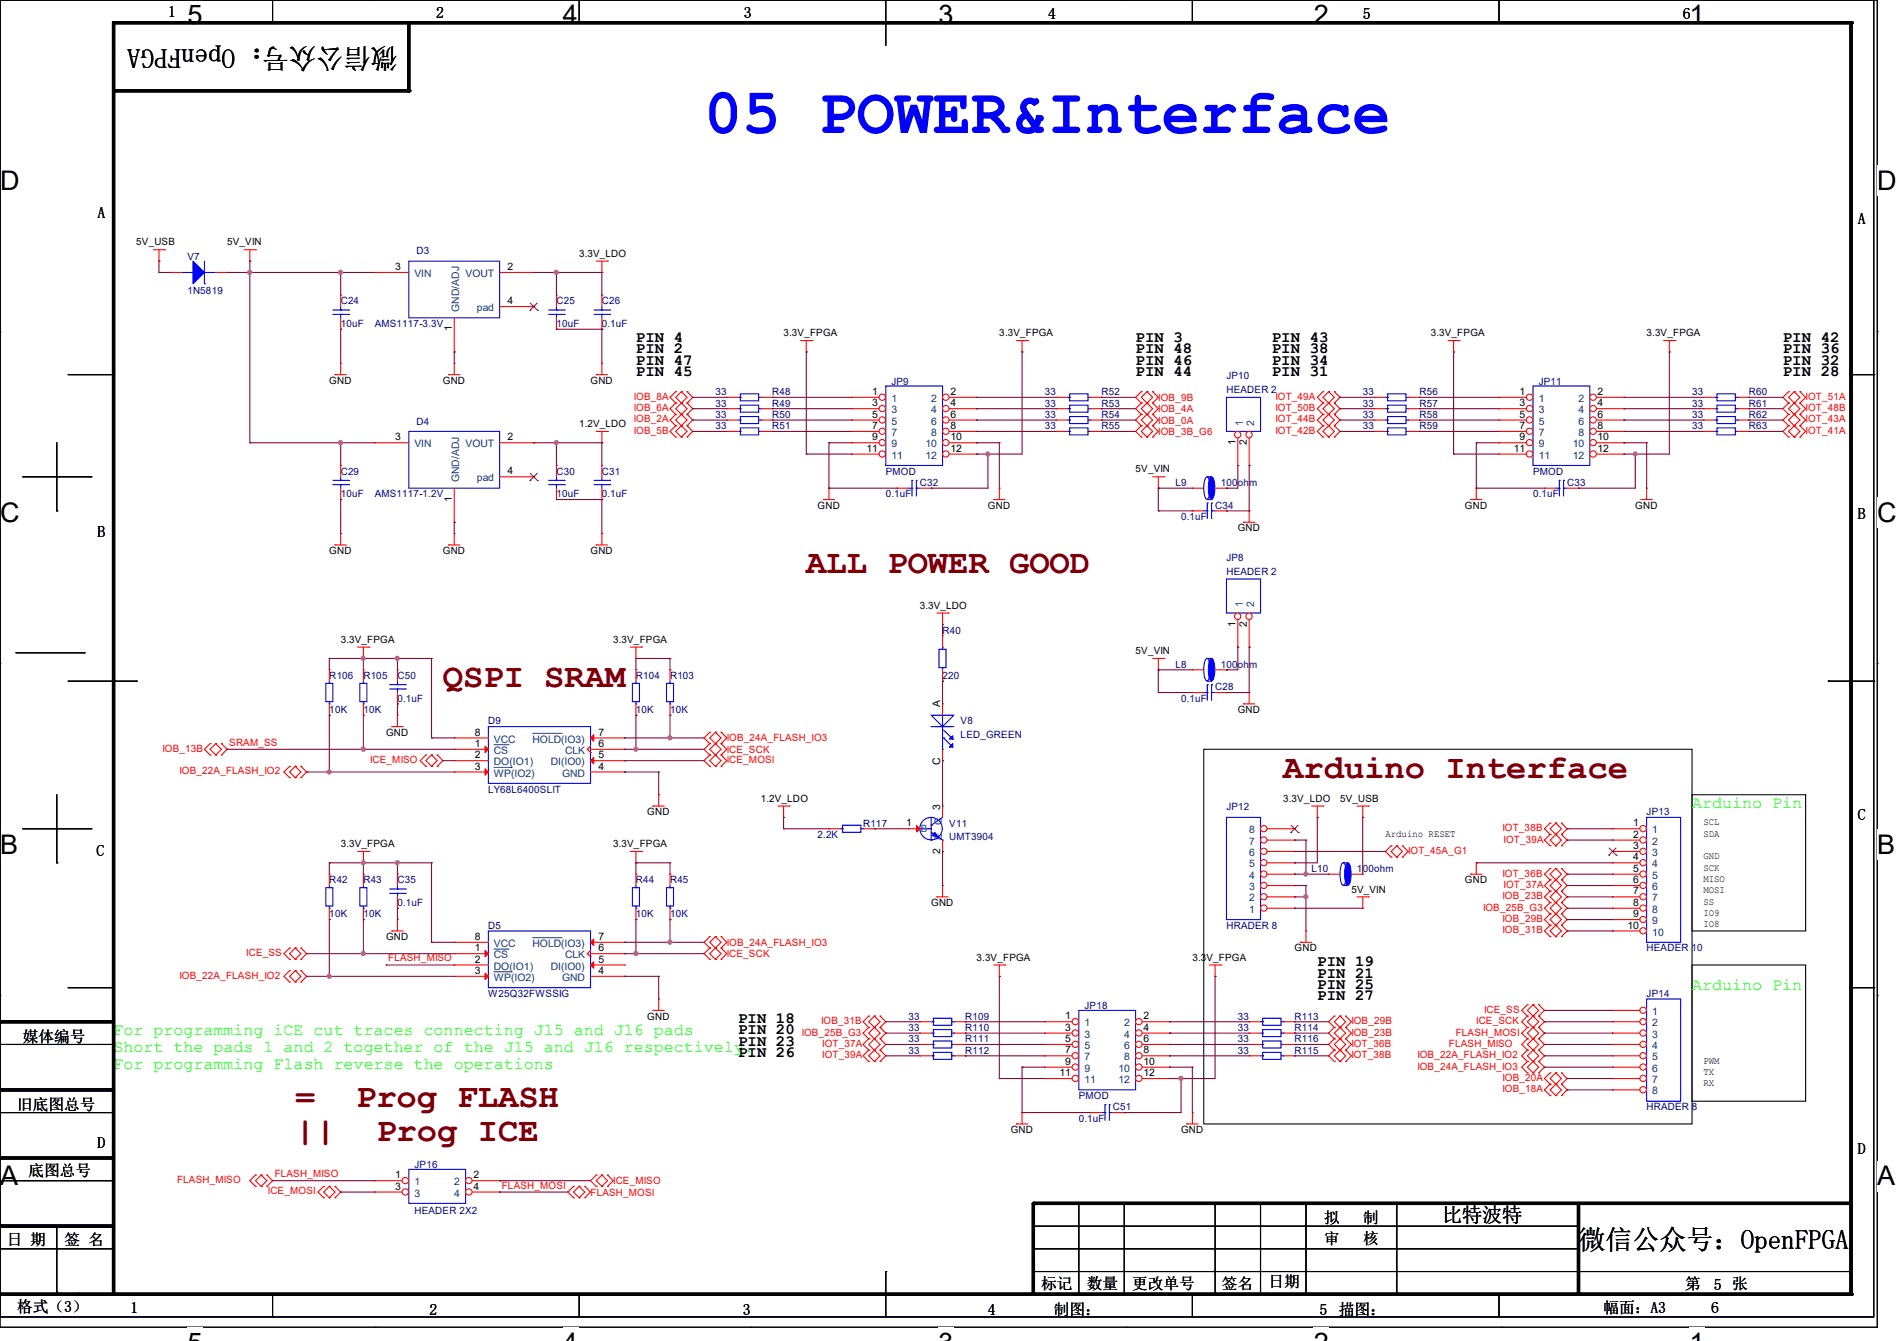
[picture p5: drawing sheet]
<svg xmlns="http://www.w3.org/2000/svg" width="297mm" height="210mm" viewBox="0 0 297 210" stroke-linecap="round" stroke-linejoin="round" font-family="sans-serif">
<defs><g id="words">
<text font-size="9.9" fill="#00f" x="110.2" y="20.8">05 POWER&amp;Interface</text>
<g font-size="5.3" fill="#800000">
<text x="126.2" y="89.8">ALL POWER GOOD</text>
<text x="69.3" y="107.6">QSPI SRAM</text>
<text x="200.9" y="121.8">Arduino Interface</text>
<text x="46.2" y="173.4">=</text>
<text x="55.8" y="173.4">Prog FLASH</text>
<text x="46.2" y="178.6">||</text>
<text x="58.9" y="178.6">Prog ICE</text>
</g>
<g font-size="4.2">
<text x="29.4" y="3.8">5</text>
<text x="88.1" y="3.8">4</text>
<text x="146.9" y="3.8">3</text>
<text x="205.7" y="3.8">2</text>
<text x="264.5" y="3.8">1</text>
<text x="62.2" y="7.7" transform="rotate(-180 62.2 7.7)">微信公众号：OpenFPGA</text>
<text x="0" y="29.8">D</text>
<text x="293.9" y="29.8">D</text>
<text x="0" y="81.7">C</text>
<text x="293.9" y="81.7">C</text>
<text x="0" y="133.7">B</text>
<text x="293.9" y="133.7">B</text>
<text x="0" y="185.6">A</text>
<text x="293.9" y="185.6">A</text>
<text x="247.1" y="195.7">微信公众号：OpenFPGA</text>
</g>
<text font-size="3.2" x="225.8" y="191.3">比特波特</text>
<g font-size="2.6" fill="#0f0">
<text x="264.9" y="126.6">Arduino Pin</text>
<text x="264.9" y="155">Arduino Pin</text>
<text x="17.8" y="162.1">For programming iCE cut traces connecting J15 and J16 pads</text>
<text x="17.8" y="164.8">Short the pads 1 and 2 together of the J15 and J16 respectively.</text>
<text x="17.8" y="167.4">For programming Flash reverse the operations</text>
</g>
<g font-size="2.5">
<text x="26.3" y="2.7">1</text>
<text x="68.3" y="2.8">2</text>
<text x="116.5" y="2.8">3</text>
<text x="164.1" y="3">4</text>
<text x="213.4" y="3">5</text>
<text x="263.5" y="3">6</text>
<text x="15.3" y="34.1">A</text>
<text x="290.9" y="35">A</text>
<text x="99.6" y="53.6">PIN 4</text>
<text x="177.8" y="53.6">PIN 3</text>
<text x="199.1" y="53.6">PIN 43</text>
<text x="279.1" y="53.6">PIN 42</text>
<text x="99.6" y="55.3">PIN 2</text>
<text x="99.6" y="57.1">PIN 47</text>
<text x="99.6" y="58.9">PIN 45</text>
<text x="177.8" y="55.3">PIN 48</text>
<text x="177.8" y="57.1">PIN 46</text>
<text x="177.8" y="58.9">PIN 44</text>
<text x="199.1" y="55.3">PIN 38</text>
<text x="199.1" y="57.1">PIN 34</text>
<text x="199.1" y="58.9">PIN 31</text>
<text x="279.1" y="55.3">PIN 36</text>
<text x="279.1" y="57.1">PIN 32</text>
<text x="279.1" y="58.9">PIN 28</text>
<text x="290.9" y="81.2">B</text>
<text x="15.3" y="84.1">B</text>
<text x="290.9" y="128.4">C</text>
<text x="15.1" y="134">C</text>
<text x="206.2" y="151.3">PIN 19</text>
<text x="206.2" y="153.1">PIN 21</text>
<text x="206.2" y="154.9">PIN 25</text>
<text x="115.6" y="160.2">PIN 18</text>
<text x="206.2" y="156.7">PIN 27</text>
<text x="3.6" y="163.2">媒体编号</text>
<text x="115.6" y="162">PIN 20</text>
<text x="115.6" y="163.8">PIN 23</text>
<text x="115.6" y="165.6">PIN 26</text>
<text x="2.7" y="173.9">旧底图总号</text>
<text x="15.3" y="179.7">D</text>
<text x="4.4" y="184.2">底图总号</text>
<text x="290.9" y="180.8">D</text>
<text x="207.3" y="191.5">拟</text>
<text x="213.4" y="191.5">制</text>
<text x="1.1" y="195">日 期</text>
<text x="10.1" y="195">签 名</text>
<text x="207.3" y="194.9">审</text>
<text x="213.4" y="194.9">核</text>
<text x="163" y="201.8">标记</text>
<text x="170.1" y="201.8">数量</text>
<text x="177.2" y="201.8">更改单号</text>
<text x="191.3" y="201.8">签名</text>
<text x="198.6" y="201.6">日期</text>
<text x="263.9" y="201.8">第</text>
<text x="268.3" y="202">5 张</text>
<text x="2.7" y="205.5">格式（3）</text>
<text x="20.4" y="205.7">1</text>
<text x="67.2" y="205.9">2</text>
<text x="116.3" y="205.9">3</text>
<text x="154.7" y="205.9">4</text>
<text x="165" y="205.9">制图：</text>
<text x="206.6" y="205.9">5</text>
<text x="209.6" y="205.9">描图：</text>
<text x="251" y="205.7">幅面：A3</text>
<text x="267.9" y="205.7">6</text>
</g>
<g font-size="1.6">
<text x="21.3" y="38.4">5V_USB</text>
<text x="35.6" y="38.4">5V_VIN</text>
<text x="90.7" y="40.2">3.3V_LDO</text>
<text x="61.9" y="42.3">3</text>
<text x="79.5" y="42.3">2</text>
<text x="79.5" y="47.6">4</text>
<text x="70.7" y="51.9" transform="rotate(-90 70.7 51.9)">1</text>
<text x="122.7" y="52.7">3.3V_FPGA</text>
<text x="156.5" y="52.7">3.3V_FPGA</text>
<text x="224" y="52.7">3.3V_FPGA</text>
<text x="257.8" y="52.7">3.3V_FPGA</text>
<text x="51.6" y="60.1">GND</text>
<text x="69.3" y="60.1">GND</text>
<text x="92.5" y="60.1">GND</text>
<text x="136.6" y="61.8">1</text>
<text x="136.6" y="63.6">3</text>
<text x="136.6" y="65.4">5</text>
<text x="148.8" y="61.8">2</text>
<text x="148.8" y="63.6">4</text>
<text x="148.8" y="65.4">6</text>
<text x="237.9" y="61.8">1</text>
<text x="237.9" y="63.6">3</text>
<text x="237.9" y="65.4">5</text>
<text x="250.1" y="61.8">2</text>
<text x="250.1" y="63.6">4</text>
<text x="250.1" y="65.4">6</text>
<text x="61.9" y="69">3</text>
<text x="79.5" y="69">2</text>
<text x="90.7" y="66.9">1.2V_LDO</text>
<text x="135.7" y="70.7">11</text>
<text x="136.6" y="67.2">7</text>
<text x="136.6" y="69">9</text>
<text x="148.8" y="67.2">8</text>
<text x="148.8" y="69">10</text>
<text x="148.8" y="70.7">12</text>
<text x="193.4" y="69.7" transform="rotate(-90 193.4 69.7)">1</text>
<text x="195.2" y="69.7" transform="rotate(-90 195.2 69.7)">2</text>
<text x="237" y="70.7">11</text>
<text x="237.9" y="67.2">7</text>
<text x="237.9" y="69">9</text>
<text x="250.1" y="67.2">8</text>
<text x="250.1" y="69">10</text>
<text x="250.1" y="70.7">12</text>
<text x="79.5" y="74.3">4</text>
<text x="177.8" y="74">5V_VIN</text>
<text x="70.7" y="78.6" transform="rotate(-90 70.7 78.6)">1</text>
<text x="128" y="79.7">GND</text>
<text x="154.7" y="79.7">GND</text>
<text x="193.8" y="83.2">GND</text>
<text x="229.4" y="79.7">GND</text>
<text x="256" y="79.7">GND</text>
<text x="51.6" y="86.8">GND</text>
<text x="69.3" y="86.8">GND</text>
<text x="92.5" y="86.8">GND</text>
<text x="144" y="95.3">3.3V_LDO</text>
<text x="53.3" y="100.7">3.3V_FPGA</text>
<text x="96" y="100.7">3.3V_FPGA</text>
<text x="193.4" y="98.1" transform="rotate(-90 193.4 98.1)">1</text>
<text x="195.2" y="98.1" transform="rotate(-90 195.2 98.1)">2</text>
<text x="177.8" y="102.4">5V_VIN</text>
<text x="147.2" y="110.8" transform="rotate(-90 147.2 110.8)">A</text>
<text x="193.8" y="111.7">GND</text>
<text x="60.5" y="115.2">GND</text>
<text x="74.3" y="115.2">8</text>
<text x="74.3" y="117">1</text>
<text x="74.3" y="118.7">2</text>
<text x="93.7" y="115.2">7</text>
<text x="93.7" y="117">6</text>
<text x="93.7" y="118.7">5</text>
<text x="147.2" y="119.8" transform="rotate(-90 147.2 119.8)">C</text>
<text x="74.3" y="120.5">3</text>
<text x="93.7" y="120.5">4</text>
<text x="119.1" y="125.6">1.2V_LDO</text>
<text x="200.9" y="125.6">3.3V_LDO</text>
<text x="209.8" y="125.6">5V_USB</text>
<text x="101.3" y="127.7">GND</text>
<text x="141.9" y="129.4">1</text>
<text x="147.2" y="126.8" transform="rotate(-90 147.2 126.8)">3</text>
<text x="216.9" y="131">Arduino RESET</text>
<text x="255.7" y="129.4">1</text>
<text x="255.7" y="131.2">2</text>
<text x="266.7" y="129.2">SCL</text>
<text x="266.7" y="131">SDA</text>
<text x="53.3" y="132.7">3.3V_FPGA</text>
<text x="96" y="132.7">3.3V_FPGA</text>
<text x="147.2" y="133.7" transform="rotate(-90 147.2 133.7)">2</text>
<text x="255.7" y="133">3</text>
<text x="255.7" y="134.7">4</text>
<text x="255.7" y="136.5">5</text>
<text x="266.7" y="134.6">GND</text>
<text x="266.7" y="136.4">SCK</text>
<text x="145.8" y="141.9">GND</text>
<text x="211.6" y="139.8">5V_VIN</text>
<text x="229.4" y="138.3">GND</text>
<text x="255.7" y="138.3">6</text>
<text x="255.7" y="140.1">7</text>
<text x="255.7" y="141.9">8</text>
<text x="255.7" y="143.6">9</text>
<text x="266.7" y="138.1">MISO</text>
<text x="266.7" y="139.9">MOSI</text>
<text x="266.7" y="141.7">SS</text>
<text x="266.7" y="143.5">IO9</text>
<text x="60.5" y="147.2">GND</text>
<text x="74.3" y="147.2">8</text>
<text x="74.3" y="149">1</text>
<text x="93.7" y="147.2">7</text>
<text x="93.7" y="149">6</text>
<text x="202.7" y="149">GND</text>
<text x="254.8" y="145.4">10</text>
<text x="266.7" y="145.2">IO8</text>
<text x="74.3" y="150.8">2</text>
<text x="74.3" y="152.5">3</text>
<text x="93.7" y="150.8">5</text>
<text x="93.7" y="152.5">4</text>
<text x="152.9" y="150.4">3.3V_FPGA</text>
<text x="186.7" y="150.4">3.3V_FPGA</text>
<text x="101.3" y="159.7">GND</text>
<text x="166.8" y="159.6">1</text>
<text x="166.8" y="161.4">3</text>
<text x="179" y="159.6">2</text>
<text x="179" y="161.4">4</text>
<text x="166.8" y="163.2">5</text>
<text x="166.8" y="165">7</text>
<text x="166.8" y="166.8">9</text>
<text x="179" y="163.2">6</text>
<text x="179" y="165">8</text>
<text x="179" y="166.8">10</text>
<text x="266.7" y="166.6">PWM</text>
<text x="165.9" y="168.5">11</text>
<text x="179" y="168.5">12</text>
<text x="266.7" y="168.4">TX</text>
<text x="266.7" y="170.1">RX</text>
<text x="158.2" y="177.5">GND</text>
<text x="184.9" y="177.5">GND</text>
<text x="61.9" y="184.5">1</text>
<text x="74.1" y="184.5">2</text>
<text x="61.9" y="186.3">3</text>
<text x="74.1" y="186.3">4</text>
</g>
<g font-size="1.6" fill="#000080">
<text x="29.3" y="40.7">V7</text>
<text x="65.2" y="39.8">D3</text>
<text x="29.3" y="46.1">1N5819</text>
<text x="53.3" y="47.7">C24</text>
<text x="87.1" y="47.7">C25</text>
<text x="94.2" y="47.7">C26</text>
<text x="53.3" y="51.2">10uF</text>
<text x="58.7" y="51.2">AMS1117-3.3V</text>
<text x="87.1" y="51.2">10uF</text>
<text x="94.2" y="51.2">0.1uF</text>
<text x="192" y="59.4">JP10</text>
<text x="112" y="65.4">33</text>
<text x="112" y="63.7">33</text>
<text x="112" y="61.9">33</text>
<text x="120.9" y="65.4">R50</text>
<text x="120.9" y="63.7">R49</text>
<text x="120.9" y="61.9">R48</text>
<text x="139.6" y="60.3">JP9</text>
<text x="163.6" y="63.7">33</text>
<text x="163.6" y="65.4">33</text>
<text x="163.6" y="61.9">33</text>
<text x="172.5" y="63.7">R53</text>
<text x="172.5" y="65.4">R54</text>
<text x="172.5" y="61.9">R52</text>
<text x="192" y="61.6">HEADER 2</text>
<text x="213.4" y="63.7">33</text>
<text x="213.4" y="65.4">33</text>
<text x="213.4" y="61.9">33</text>
<text x="222.2" y="63.7">R57</text>
<text x="222.2" y="65.4">R58</text>
<text x="222.2" y="61.9">R56</text>
<text x="240.9" y="60.3">JP11</text>
<text x="264.9" y="63.7">33</text>
<text x="264.9" y="65.4">33</text>
<text x="264.9" y="61.9">33</text>
<text x="273.8" y="63.7">R61</text>
<text x="273.8" y="65.4">R62</text>
<text x="273.8" y="61.9">R60</text>
<text x="65.2" y="66.5">D4</text>
<text x="112" y="67.2">33</text>
<text x="120.9" y="67.2">R51</text>
<text x="163.6" y="67.2">33</text>
<text x="172.5" y="67.2">R55</text>
<text x="213.4" y="67.2">33</text>
<text x="222.2" y="67.2">R59</text>
<text x="264.9" y="67.2">33</text>
<text x="273.8" y="67.2">R63</text>
<text x="53.3" y="74.3">C29</text>
<text x="53.3" y="77.9">10uF</text>
<text x="58.7" y="77.9">AMS1117-1.2V</text>
<text x="87.1" y="74.3">C30</text>
<text x="87.1" y="77.9">10uF</text>
<text x="94.2" y="74.3">C31</text>
<text x="94.2" y="77.9">0.1uF</text>
<text x="138.7" y="77.9">0.1uF</text>
<text x="138.7" y="74.3">PMOD</text>
<text x="144" y="76.1">C32</text>
<text x="184" y="76.1">L9</text>
<text x="191.1" y="76.1">100ohm</text>
<text x="240" y="74.3">PMOD</text>
<text x="240" y="77.9">0.1uF</text>
<text x="245.4" y="76.1">C33</text>
<text x="184.9" y="81.4">0.1uF</text>
<text x="190.2" y="79.7">C34</text>
<text x="192" y="87.8">JP8</text>
<text x="192" y="90">HEADER 2</text>
<text x="147.6" y="99.2">R40</text>
<text x="51.6" y="106.3">R106</text>
<text x="56.9" y="106.3">R105</text>
<text x="62.2" y="106.3">C50</text>
<text x="99.6" y="106.3">R104</text>
<text x="104.9" y="106.3">R103</text>
<text x="147.6" y="106.3">220</text>
<text x="184" y="104.6">L8</text>
<text x="191.1" y="104.6">100ohm</text>
<text x="51.6" y="111.7">10K</text>
<text x="56.9" y="111.7">10K</text>
<text x="62.2" y="109.9">0.1uF</text>
<text x="76.5" y="113.5">D9</text>
<text x="99.6" y="111.7">10K</text>
<text x="104.9" y="111.7">10K</text>
<text x="150.4" y="113.5">V8</text>
<text x="184.9" y="109.9">0.1uF</text>
<text x="190.2" y="108.1">C28</text>
<text x="150.4" y="115.6">LED_GREEN</text>
<text x="76.5" y="124.1">LY68L6400SLIT</text>
<text x="128" y="131.2">2.2K</text>
<text x="135.1" y="129.5">R117</text>
<text x="148.6" y="129.5">V11</text>
<text x="148.6" y="131.6">UMT3904</text>
<text x="192" y="126.8">JP12</text>
<text x="257.8" y="127.7">JP13</text>
<text x="205.4" y="136.6">L10</text>
<text x="212.5" y="136.6">100ohm</text>
<text x="51.6" y="138.3">R42</text>
<text x="51.6" y="143.7">10K</text>
<text x="56.9" y="138.3">R43</text>
<text x="56.9" y="143.7">10K</text>
<text x="62.2" y="138.3">C35</text>
<text x="62.2" y="141.9">0.1uF</text>
<text x="99.6" y="138.3">R44</text>
<text x="99.6" y="143.7">10K</text>
<text x="104.9" y="138.3">R45</text>
<text x="104.9" y="143.7">10K</text>
<text x="76.5" y="145.5">D5</text>
<text x="192" y="145.5">HRADER 8</text>
<text x="257.8" y="149">HEADER 10</text>
<text x="76.5" y="156.1">W25Q32FWSSIG</text>
<text x="142.2" y="159.7">33</text>
<text x="142.2" y="161.5">33</text>
<text x="151.1" y="159.7">R109</text>
<text x="151.1" y="161.5">R110</text>
<text x="169.8" y="158.1">JP18</text>
<text x="193.8" y="159.7">33</text>
<text x="193.8" y="161.5">33</text>
<text x="202.7" y="159.7">R113</text>
<text x="202.7" y="161.5">R114</text>
<text x="257.8" y="156.1">JP14</text>
<text x="142.2" y="163.2">33</text>
<text x="142.2" y="165">33</text>
<text x="151.1" y="163.2">R111</text>
<text x="151.1" y="165">R112</text>
<text x="193.8" y="165">33</text>
<text x="193.8" y="163.2">33</text>
<text x="202.7" y="165">R115</text>
<text x="202.7" y="163.2">R116</text>
<text x="168.9" y="172.1">PMOD</text>
<text x="174.2" y="173.9">C51</text>
<text x="257.8" y="173.9">HRADER 8</text>
<text x="168.9" y="175.7">0.1uF</text>
<text x="64.9" y="183">JP16</text>
<text x="64.9" y="190.1">HEADER 2X2</text>
</g>
<g font-size="1.6" fill="#004080">
<text x="64.9" y="43.4">VIN</text>
<text x="72.9" y="43.4">VOUT</text>
<text x="71.9" y="48.9" transform="rotate(-90 71.9 48.9)">GND/ADJ</text>
<text x="74.7" y="48.7">pad</text>
<text x="139.6" y="63">1</text>
<text x="139.6" y="64.7">3</text>
<text x="145.8" y="63">2</text>
<text x="145.8" y="64.7">4</text>
<text x="240.9" y="63">1</text>
<text x="240.9" y="64.7">3</text>
<text x="247.1" y="63">2</text>
<text x="247.1" y="64.7">4</text>
<text x="64.9" y="70.1">VIN</text>
<text x="72.9" y="70.1">VOUT</text>
<text x="139.6" y="66.5">5</text>
<text x="139.6" y="68.3">7</text>
<text x="139.6" y="70.1">9</text>
<text x="139.6" y="71.8">11</text>
<text x="144.9" y="70.1">10</text>
<text x="144.9" y="71.8">12</text>
<text x="145.8" y="66.5">6</text>
<text x="145.8" y="68.3">8</text>
<text x="194.6" y="66.7" transform="rotate(-90 194.6 66.7)">1</text>
<text x="196.3" y="66.7" transform="rotate(-90 196.3 66.7)">2</text>
<text x="240.9" y="66.5">5</text>
<text x="240.9" y="68.3">7</text>
<text x="240.9" y="70.1">9</text>
<text x="240.9" y="71.8">11</text>
<text x="246.2" y="70.1">10</text>
<text x="246.2" y="71.8">12</text>
<text x="247.1" y="66.5">6</text>
<text x="247.1" y="68.3">8</text>
<text x="71.9" y="75.6" transform="rotate(-90 71.9 75.6)">GND/ADJ</text>
<text x="74.7" y="75.4">pad</text>
<text x="194.6" y="95.1" transform="rotate(-90 194.6 95.1)">1</text>
<text x="196.3" y="95.1" transform="rotate(-90 196.3 95.1)">2</text>
<text x="77.3" y="116.3">VCC</text>
<text x="77.3" y="118.1">CS</text>
<text x="77.3" y="119.8">DO(IO1)</text>
<text x="83.4" y="116.3">HOLD(IO3)</text>
<text x="86.2" y="119.8">DI(IO0)</text>
<text x="88.5" y="118.1">CLK</text>
<text x="77.3" y="121.6">WP(IO2)</text>
<text x="88" y="121.6">GND</text>
<text x="144.2" y="130.3">B</text>
<text x="147.4" y="131.6" transform="rotate(-90 147.4 131.6)">E</text>
<text x="147.4" y="129.2" transform="rotate(-90 147.4 129.2)">C</text>
<text x="195.6" y="130.5">8</text>
<text x="258.7" y="130.5">1</text>
<text x="195.6" y="137.6">4</text>
<text x="195.6" y="135.8">5</text>
<text x="195.6" y="134.1">6</text>
<text x="195.6" y="132.3">7</text>
<text x="258.7" y="132.3">2</text>
<text x="258.7" y="134.1">3</text>
<text x="258.7" y="135.8">4</text>
<text x="258.7" y="137.6">5</text>
<text x="195.6" y="143">1</text>
<text x="195.6" y="141.2">2</text>
<text x="195.6" y="139.4">3</text>
<text x="258.7" y="139.4">6</text>
<text x="258.7" y="141.2">7</text>
<text x="258.7" y="143">8</text>
<text x="77.3" y="148.3">VCC</text>
<text x="83.4" y="148.3">HOLD(IO3)</text>
<text x="258.7" y="144.7">9</text>
<text x="258.7" y="146.5">10</text>
<text x="77.3" y="150.1">CS</text>
<text x="77.3" y="151.9">DO(IO1)</text>
<text x="77.3" y="153.6">WP(IO2)</text>
<text x="86.2" y="151.9">DI(IO0)</text>
<text x="88" y="153.6">GND</text>
<text x="88.5" y="150.1">CLK</text>
<text x="169.8" y="160.7">1</text>
<text x="176" y="160.7">2</text>
<text x="258.7" y="159">1</text>
<text x="258.7" y="160.7">2</text>
<text x="169.8" y="162.5">3</text>
<text x="169.8" y="164.3">5</text>
<text x="169.8" y="166.1">7</text>
<text x="169.8" y="167.9">9</text>
<text x="175.1" y="167.9">10</text>
<text x="176" y="162.5">4</text>
<text x="176" y="164.3">6</text>
<text x="176" y="166.1">8</text>
<text x="258.7" y="162.5">3</text>
<text x="258.7" y="164.3">4</text>
<text x="258.7" y="166.1">5</text>
<text x="258.7" y="167.9">6</text>
<text x="169.8" y="169.6">11</text>
<text x="175.1" y="169.6">12</text>
<text x="258.7" y="169.6">7</text>
<text x="258.7" y="171.4">8</text>
<text x="64.9" y="185.6">1</text>
<text x="71.1" y="185.6">2</text>
<text x="64.9" y="187.4">3</text>
<text x="71.1" y="187.4">4</text>
</g>
<g font-size="1.6" fill="#f00">
<text x="99.2" y="62.6">IOB_8A</text>
<text x="99.2" y="64.4">IOB_6A</text>
<text x="181.4" y="62.8">IOB_9B</text>
<text x="181.4" y="64.6">IOB_4A</text>
<text x="199.7" y="62.6">IOT_49A</text>
<text x="199.7" y="64.4">IOT_50B</text>
<text x="282.7" y="62.6">IOT_51A</text>
<text x="282.7" y="64.4">IOT_48B</text>
<text x="99.2" y="67.9">IOB_5B</text>
<text x="99.2" y="66.2">IOB_2A</text>
<text x="181.4" y="68.1">IOB_3B_G6</text>
<text x="181.4" y="66.3">IOB_0A</text>
<text x="199.7" y="66.2">IOT_44B</text>
<text x="199.7" y="67.9">IOT_42B</text>
<text x="282.7" y="66.2">IOT_43A</text>
<text x="282.7" y="67.9">IOT_41A</text>
<text x="25.4" y="117.7">IOB_13B</text>
<text x="35.9" y="116.8">SRAM_SS</text>
<text x="58" y="119.5">ICE_MISO</text>
<text x="113.8" y="117.9">ICE_SCK</text>
<text x="113.8" y="116.1">IOB_24A_FLASH_IO3</text>
<text x="113.8" y="119.5">ICE_MOSI</text>
<text x="28.1" y="121.3">IOB_22A_FLASH_IO2</text>
<text x="235.2" y="130.2">IOT_38B</text>
<text x="235.4" y="131.9">IOT_39A</text>
<text x="220.5" y="133.7">IOT_45A_G1</text>
<text x="235.2" y="137.3">IOT_36B</text>
<text x="232.2" y="142.6">IOB_25B_G3</text>
<text x="235.2" y="140.8">IOB_23B</text>
<text x="235.4" y="139.1">IOT_37A</text>
<text x="38.6" y="149.7">ICE_SS</text>
<text x="113.8" y="149.9">ICE_SCK</text>
<text x="113.8" y="148.1">IOB_24A_FLASH_IO3</text>
<text x="235.2" y="144.4">IOB_29B</text>
<text x="235.2" y="146.2">IOB_31B</text>
<text x="28.1" y="153.3">IOB_22A_FLASH_IO2</text>
<text x="60.8" y="150.6">FLASH_MISO</text>
<text x="128.6" y="160.4">IOB_31B</text>
<text x="211.6" y="160.4">IOB_29B</text>
<text x="231.1" y="160.4">ICE_SCK</text>
<text x="232.4" y="158.6">ICE_SS</text>
<text x="125.5" y="162.2">IOB_25B_G3</text>
<text x="128.7" y="164">IOT_37A</text>
<text x="128.7" y="165.7">IOT_39A</text>
<text x="211.6" y="165.7">IOT_38B</text>
<text x="211.6" y="164">IOT_36B</text>
<text x="211.6" y="162.2">IOB_23B</text>
<text x="221.9" y="165.7">IOB_22A_FLASH_IO2</text>
<text x="221.9" y="167.5">IOB_24A_FLASH_IO3</text>
<text x="226.9" y="164">FLASH_MISO</text>
<text x="227.9" y="162.2">FLASH_MOSI</text>
<text x="235.2" y="169.3">IOB_20A</text>
<text x="235.2" y="171.1">IOB_18A</text>
<text x="27.7" y="185.3">FLASH_MISO</text>
<text x="43" y="184.4">FLASH_MISO</text>
<text x="96" y="185.5">ICE_MISO</text>
<text x="42" y="187.1">ICE_MOSI</text>
<text x="78.6" y="186.1">FLASH_MOSI</text>
<text x="92.5" y="187.2">FLASH_MOSI</text>
</g>
</g></defs>
<path d="M0 0h293.9v207.9h-293.9z" fill="none" stroke="#000" stroke-width=".17"/>
<g fill="#fff">
<path d="M29.4 0h2.3v4.7h-2.3z"/>
<path d="M29.4 207.9h2.3v2.1h-2.3z"/>
</g>
<path d="M58.8 0h.1M58.8 207.9h.1" fill="none" stroke="#000" stroke-width=".17"/>
<g fill="#fff">
<path d="M88.1 0h2.4v4.7h-2.4z"/>
<path d="M88.1 207.9h2.4v2.1h-2.4z"/>
</g>
<path d="M117.6 0h.1M117.6 207.9h.1" fill="none" stroke="#000" stroke-width=".17"/>
<g fill="#fff">
<path d="M146.9 0h2.4v4.7h-2.4z"/>
<path d="M146.9 207.9h2.4v2.1h-2.4z"/>
</g>
<path d="M176.3 0h.1M176.3 207.9h.1" fill="none" stroke="#000" stroke-width=".17"/>
<g fill="#fff">
<path d="M205.7 0h2.4v4.7h-2.4z"/>
<path d="M205.7 207.9h2.4v2.1h-2.4z"/>
</g>
<path d="M235.1 0h.1M235.1 207.9h.1" fill="none" stroke="#000" stroke-width=".17"/>
<g fill="#fff">
<path d="M264.5 0h2.4v4.7h-2.4z"/>
<path d="M264.5 207.9h2.4v2.1h-2.4z"/>
<path d="M0 26h3v4.7h-3z"/>
<path d="M293.9 26h3.1v4.7h-3.1z"/>
<path d="M0 77.9h3v4.7h-3z"/>
<path d="M293.9 77.9h3.1v4.7h-3.1z"/>
</g>
<path d="M0 51.9h.1M293.9 51.9h.1" fill="none" stroke="#000" stroke-width=".17"/>
<g fill="#fff">
<path d="M0 129.9h2.8v4.7h-2.8z"/>
<path d="M293.9 129.9h2.9v4.7h-2.9z"/>
</g>
<path d="M0 103.9h.1M293.9 103.9h.1" fill="none" stroke="#000" stroke-width=".17"/>
<g fill="#fff">
<path d="M0 181.8h2.8v4.8h-2.8z"/>
<path d="M293.8 181.8h3v4.8h-3z"/>
</g>
<g fill="none" stroke="#000" stroke-width=".17">
<path d="M0 0h.1M0 0h293.4M0 0v206.2M42.7 3.6h.1M42.7 0v3.6M90.7 3.6h.1M90.7 0v3.6M138.7 0h.1M138.7 0v7.1M186.7 3.6h.1M186.7 0v3.6M234.7 3.6h.1"/>
<path d="M234.7 0v3.6M293.4 0h.1M293.4 0v206.2h-293.4M10.7 58.7h7.1M17.8 58.7h.1M289.8 58.7h3.6M293.4 58.7h.1M3.6 74.7h10.6M8.9 69.3v10.7M14.2 74.7h.1M8.9 80h.1M2.5 102.2h10.7"/>
<path d="M10.7 106.7h10.6M13.2 102.2h.1M17.8 106.7h.1M21.3 106.7h.1M188.5 117.3h76.4v58.7h-76.4zM286.3 106.7h.1M286.3 106.7h7.1M293.4 106.7h.1M3.6 129.8h10.6M8.9 135.1h.1M8.9 124.5v10.6M14.2 129.8h.1"/>
<path d="M264.9 124.5h17.8v21.3h-17.8zM0 155.9h.1M10.7 154.7h7.1M17.8 154.7h.1M264.9 151.1h17.8v21.4h-17.8zM289.8 154.7h3.6M293.4 154.7h.1M293.9 155.9h.1M0 174.2h.1M0 163.6h.1M0 174.2h17.8M0 163.6h17.8"/>
<path d="M0 195.6h.1M0 184.9h.1M0 195.6h17.8M0 184.9h17.8M8.9 192v10.4M138.7 199.1h.1M138.7 199.1v7.1M161.8 199.1h128M161.8 188.5h42.7M161.8 192h85.3M161.8 195.6h85.3M168.9 188.5v14.2"/>
<path d="M176 188.5v14.2M190.2 188.5v14.2M197.4 188.5v14.2M204.5 188.5h.1M204.5 188.5v14.2M218.7 188.5v14.2M247.1 199.1h.1M247.1 192h.1M247.1 195.6h.1M0 206.2h.1M8.9 202.4h.1M42.7 206.2h.1"/>
<path d="M42.7 202.7v3.5M90.7 206.2h.1M90.7 202.7v3.5M168.9 202.7h.1M176 202.7h.1M186.7 206.2h.1M186.7 202.7v3.5M190.2 202.7h.1M197.4 202.7h.1M204.5 202.7h.1M218.7 202.7h.1M234.7 206.2h.1"/>
<path d="M234.7 202.7v3.5"/>
</g>
<g fill="none" stroke="#f00" stroke-width=".17">
<path d="M24 39.1h1.8M24.9 39.1v1.8M25.8 39.1h.1M38.2 39.1h1.8M39.1 39.1v1.8M40 39.1h.1M24.9 40.9h.1M39.1 40.9h.1M52.5 58.7h.1M52.5 58.7h1.7M53.3 56.9h.1M53.3 56.9v1.8"/>
<path d="M70.2 58.7h.1M70.2 58.7h1.8M71.1 56.9h.1M71.1 56.9v1.8M93.3 58.7h.1M93.3 58.7h1.8M93.3 40.9h1.8M94.2 56.9h.1M94.2 42.7h.1M94.2 40.9v1.8M94.2 56.9v1.8M95.1 40.9h.1"/>
<path d="M125.3 53.3h1.8M126.2 55.1h.1M126.2 53.3v1.8M127.1 53.3h.1M159.1 53.3h1.8M160 55.1h.1M160 53.3v1.8M160.9 53.3h.1M226.7 53.3h1.8M227.6 55.1h.1M227.6 53.3v1.8M228.5 53.3h.1"/>
<path d="M260.5 53.3h1.8M261.4 55.1h.1M261.4 53.3v1.8M262.3 53.3h.1M93.3 67.6h1.8M94.2 69.3h.1M94.2 67.6v1.7M95.1 67.6h.1M105.8 61.3h.1M105.8 63.1h.1M105.8 66.7h.1M105.8 68.5h.1"/>
<path d="M105.8 64.9h.1M105.8 64.9l-.9 .9 .9 .9M105.8 61.3l-.9 .9 .9 .9M105.8 63.1l-.9 .9 .9 .9M105.8 66.7l-.9 .9 .9 .9M106.7 63.1h.1M106.7 61.3h.1M106.7 68.5h.1M106.7 66.7h.1M106.7 64.9h.1M106.7 61.3l.9 .9-1.8 1.8 .9 .9M106.7 61.3l-.9 .9 1.8 1.8-1.8 1.8 1.8 1.8-.9 .9"/>
<path d="M106.7 64.9l.9 .9-1.8 1.8 .9 .9M107.6 63.1h.1M107.6 61.3h.1M107.6 68.5h.1M107.6 66.7h.1M107.6 64.9h.1M107.6 61.3l.9 .9-.9 .9M107.6 66.7l.9 .9-.9 .9M107.6 63.1l.9 .9-.9 .9M107.6 64.9l.9 .9-.9 .9M128.9 78.2h.1M128.9 78.2h1.8"/>
<path d="M129.8 76.5h.1M129.8 76.5v1.7M155.6 78.2h.1M155.6 78.2h1.8M156.5 76.5h.1M156.5 76.5v1.7M178.7 61.3h.1M178.7 63.1h.1M178.7 64.9h.1M178.7 66.7h.1M178.7 68.5h.1M178.7 61.3l-.9 .9 .9 .9"/>
<path d="M178.7 64.9l-.9 .9 .9 .9M178.7 63.1l-.9 .9 .9 .9M178.7 66.7l-.9 .9 .9 .9M179.6 61.3h.1M179.6 63.1h.1M179.6 64.9h.1M179.6 66.7h.1M179.6 68.5h.1M179.6 61.3l-.9 .9 1.8 1.8-1.8 1.8 1.8 1.8-.9 .9M179.6 61.3l.9 .9-1.8 1.8 1.8 1.8-1.8 1.8 .9 .9M180.5 63.1h.1M180.5 61.3h.1"/>
<path d="M180.5 64.9h.1M180.5 68.5h.1M180.5 66.7h.1M180.5 74.7h1.7M180.5 64.9l.9 .9-.9 .9M180.5 61.3l.9 .9-.9 .9M180.5 63.1l.9 .9-.9 .9M180.5 66.7l.9 .9-.9 .9M181.4 76.5h.1M181.4 74.7v1.8M182.2 74.7h.1M207.1 64.9h.1"/>
<path d="M207.1 66.7h.1M207.1 61.3h.1M207.1 63.1h.1M207.1 68.5h.1M207.1 61.3l-.9 .9 .9 .9M207.1 64.9l-.9 .9 .9 .9M207.1 66.7l-.9 .9 .9 .9M207.1 63.1l-.9 .9 .9 .9M208 66.7h.1M208 64.9h.1M208 63.1h.1M208 61.3h.1"/>
<path d="M208 68.5h.1M208 61.3l.9 .9-1.8 1.8 1.8 1.8-1.8 1.8 .9 .9M208 61.3l-.9 .9 1.8 1.8-1.8 1.8 1.8 1.8-.9 .9M208.9 66.7h.1M208.9 64.9h.1M208.9 63.1h.1M208.9 61.3h.1M208.9 68.5h.1M208.9 64.9l.9 .9-.9 .9M208.9 61.3l.9 .9-.9 .9M208.9 63.1l.9 .9-.9 .9M208.9 66.7l.9 .9-.9 .9"/>
<path d="M230.3 78.2h.1M230.3 78.2h1.7M231.1 76.5h.1M231.1 76.5v1.7M256.9 78.2h.1M256.9 78.2h1.8M257.8 76.5h.1M257.8 76.5v1.7M280 61.3h.1M280 63.1h.1M280 64.9h.1M280 66.7h.1"/>
<path d="M280 68.5h.1M280 61.3l-.9 .9 .9 .9M280 64.9l-.9 .9 .9 .9M280 63.1l-.9 .9 .9 .9M280 66.7l-.9 .9 .9 .9M280.9 61.3h.1M280.9 63.1h.1M280.9 64.9h.1M280.9 66.7h.1M280.9 68.5h.1M280.9 61.3l-.9 .9 1.8 1.8-1.8 1.8 1.8 1.8-.9 .9M280.9 61.3l.9 .9-1.8 1.8 1.8 1.8-1.8 1.8 .9 .9"/>
<path d="M281.8 63.1h.1M281.8 61.3h.1M281.8 66.7h.1M281.8 64.9h.1M281.8 68.5h.1M281.8 64.9l.9 .9-.9 .9M281.8 61.3l.9 .9-.9 .9M281.8 66.7l.9 .9-.9 .9M281.8 63.1l.9 .9-.9 .9M52.5 85.3h.1M52.5 85.3h1.7M53.3 83.6h.1"/>
<path d="M53.3 83.6v1.7M70.2 85.3h.1M70.2 85.3h1.8M71.1 83.6h.1M71.1 83.6v1.7M93.3 85.3h.1M93.3 85.3h1.8M94.2 83.6h.1M94.2 83.6v1.7M146.7 96h1.8M147.6 97.8h.1M147.6 96v1.8"/>
<path d="M148.5 96h.1M194.7 81.8h.1M194.7 81.8h1.8M195.6 80h.1M195.6 80v1.8M32.9 116.5h.1M32.9 118.2h.1M32.9 116.5l-.9 .8 .9 .9M33.8 118.2h.1M33.8 116.5h.1M33.8 116.5l.9 .8-.9 .9M33.8 116.5l-.9 .8 .9 .9"/>
<path d="M34.7 118.2h.1M34.7 116.5h.1M34.7 116.5l.9 .8-.9 .9M56 101.3h1.8M56.9 103.1h.1M56.9 101.3v1.8M57.8 101.3h.1M61.3 113.8h.1M61.3 113.8h1.8M62.2 112h.1M62.2 112v1.8M66.7 118.2h.1"/>
<path d="M66.7 118.2l-.9 .9 .9 .9M67.6 118.2h.1M67.6 118.2l.9 .9-.9 .9M67.6 118.2l-.9 .9 .9 .9M68.5 118.2h.1M68.5 118.2l.8 .9-.8 .9M98.7 101.3h1.8M99.6 103.1h.1M99.6 101.3v1.8M100.5 101.3h.1M111.1 116.5h.1M111.1 118.2h.1"/>
<path d="M111.1 114.7h.1M111.1 116.5l-.9 .8 .9 .9M111.1 114.7l-.9 .9 .9 .9M111.1 118.2l-.9 .9 .9 .9M112 116.5h.1M112 118.2h.1M112 114.7h.1M112 114.7l-.9 .9 1.8 1.7-1.8 1.8 .9 .9M112 114.7l.9 .9-1.8 1.7 1.8 1.8-.9 .9M112.9 118.2h.1M112.9 116.5h.1M112.9 114.7h.1"/>
<path d="M112.9 116.5l.9 .8-.9 .9M112.9 118.2l.9 .9-.9 .9M112.9 114.7l.9 .9-.9 .9M180.5 103.1h1.7M181.4 104.9h.1M181.4 103.1v1.8M182.2 103.1h.1M194.7 110.2h.1M194.7 110.2h1.8M195.6 108.5h.1M195.6 108.5v1.7M45.3 120h.1"/>
<path d="M45.3 121.8h.1M45.3 120l-.9 .9 .9 .9M46.2 121.8h.1M46.2 120h.1M46.2 120l.9 .9-.9 .9M46.2 120l-.9 .9 .9 .9M47.1 121.8h.1M47.1 120h.1M47.1 120l.9 .9-.9 .9M56 133.3h1.8M56.9 135.1h.1M56.9 133.3v1.8"/>
<path d="M57.8 133.3h.1M66.7 120h.1M67.6 120h.1M68.5 120h.1M98.7 133.3h1.8M99.6 135.1h.1M99.6 133.3v1.8M100.5 133.3h.1M102.2 126.2h.1M102.2 126.2h1.8M103.1 124.5h.1M103.1 124.5v1.7"/>
<path d="M111.1 120h.1M112 120h.1M112.9 120h.1M121.8 126.2h1.8M122.7 128h.1M122.7 126.2v1.8M123.6 126.2h.1M147.6 138.7h.1M147.6 138.7v1.8M205.4 126.2h1.7M206.2 128h.1M206.2 126.2v1.8"/>
<path d="M207.1 126.2h.1M212.5 126.2h1.7M213.4 128h.1M213.4 126.2v1.8M214.2 126.2h.1M217.8 132.5h.1M217.8 134.2h.1M217.8 132.5l-.9 .8 .9 .9M218.7 132.5h.1M218.7 134.2h.1M218.7 132.5l-.9 .8 .9 .9M218.7 132.5l.9 .8-.9 .9"/>
<path d="M219.6 134.2h.1M219.6 132.5h.1M219.6 132.5l.9 .8-.9 .9M230.3 136.9h.1M230.3 136.9h1.7M231.1 135.1h.1M231.1 135.1v1.8M242.7 128.9h.1M242.7 130.7h.1M242.7 132.5h.1M242.7 136h.1M242.7 137.8h.1"/>
<path d="M242.7 139.6h.1M242.7 128.9l-.9 .9 .9 .9M242.7 130.7l-.9 .9 .9 .9M242.7 139.6l-.9 .9 .9 .9M242.7 136l-.9 .9 .9 .9M242.7 137.8l-.9 .9 .9 .9M243.6 130.7h.1M243.6 128.9h.1M243.6 132.5h.1M243.6 137.8h.1M243.6 136h.1M243.6 139.6h.1"/>
<path d="M243.6 128.9l.9 .9-1.8 1.8 .9 .9M243.6 128.9l-.9 .9 1.8 1.8-.9 .9M243.6 136l.9 .9-1.8 1.8 1.8 1.8-1.8 1.7 1.8 1.8-1.8 1.8 .9 .9M243.6 136l-.9 .9 .9 .9M243.6 137.8l.9 .9-1.8 1.8 1.8 1.7-1.8 1.8 1.8 1.8-.9 .9M244.5 130.7h.1M244.5 128.9h.1M244.5 132.5h.1M244.5 137.8h.1M244.5 136h.1M244.5 139.6h.1M244.5 128.9l.9 .9-.9 .9"/>
<path d="M244.5 130.7l.9 .9-.9 .9M244.5 136l.9 .9-.9 .9M244.5 139.6l.9 .9-.9 .9M244.5 137.8l.9 .9-.9 .9M45.3 148.5h.1M45.3 150.2h.1M45.3 152h.1M45.3 153.8h.1M45.3 152l-.9 .9 .9 .9M45.3 148.5l-.9 .9 .9 .8M46.2 150.2h.1M46.2 148.5h.1"/>
<path d="M46.2 153.8h.1M46.2 152h.1M46.2 148.5l.9 .9-.9 .8M46.2 148.5l-.9 .9 .9 .8M46.2 152l.9 .9-.9 .9M46.2 152l-.9 .9 .9 .9M47.1 150.2h.1M47.1 148.5h.1M47.1 153.8h.1M47.1 152h.1M47.1 148.5l.9 .9-.9 .8M47.1 152l.9 .9-.9 .9"/>
<path d="M61.3 145.8h.1M61.3 145.8h1.8M62.2 144h.1M62.2 144v1.8M102.2 158.2h.1M102.2 158.2h1.8M103.1 156.5h.1M103.1 156.5v1.7M111.1 148.5h.1M111.1 150.2h.1M111.1 146.7h.1M111.1 148.5l-.9 .9 .9 .8"/>
<path d="M111.1 146.7l-.9 .9 .9 .9M112 148.5h.1M112 150.2h.1M112 146.7h.1M112 146.7l.9 .9-1.8 1.8 .9 .8M112 146.7l-.9 .9 1.8 1.8-.9 .8M112.9 150.2h.1M112.9 148.5h.1M112.9 146.7h.1M112.9 148.5l.9 .9-.9 .8M112.9 146.7l.9 .9-.9 .9M136 159.1h.1"/>
<path d="M136 159.1l-.9 .9 .9 .9M136.9 159.1h.1M136.9 159.1l.9 .9-1.8 1.8 1.8 1.8-1.8 1.8 .9 .8M136.9 159.1l-.9 .9 1.8 1.8-1.8 1.8 1.8 1.8-.9 .8M137.8 159.1h.1M137.8 159.1l.9 .9-.9 .9M146.7 140.5h.1M146.7 140.5h1.8M155.6 151.1h1.8M156.5 152.9h.1M156.5 151.1v1.8M157.4 151.1h.1"/>
<path d="M189.4 151.1h1.7M190.2 152.9h.1M190.2 151.1v1.8M191.1 151.1h.1M203.6 147.6h.1M203.6 147.6h1.8M204.5 145.8h.1M204.5 145.8v1.8M208.9 159.1h.1M208.9 159.1l-.9 .9 .9 .9M209.8 159.1h.1M209.8 159.1l-.9 .9 1.8 1.8-1.8 1.8 1.8 1.8-.9 .8"/>
<path d="M209.8 159.1l.9 .9-1.8 1.8 1.8 1.8-1.8 1.8 .9 .8M210.7 159.1h.1M210.7 159.1l.9 .9-.9 .9M212.5 140.5h1.7M213.4 142.2h.1M213.4 140.5v1.7M214.2 140.5h.1M239.1 157.4h.1M239.1 159.1h.1M239.1 157.4l-.8 .8 .8 .9M239.1 159.1l-.8 .9 .8 .9M240 159.1h.1"/>
<path d="M240 157.4h.1M240 157.4l.9 .8-1.8 1.8 1.8 1.8-1.8 1.8 1.8 1.8-1.8 1.7 .9 .9M240 157.4l-.9 .8 1.8 1.8-1.8 1.8 1.8 1.8-1.8 1.8 1.8 1.7-.9 .9M240.9 159.1h.1M240.9 157.4h.1M240.9 157.4l.9 .8-.9 .9M240.9 159.1l.9 .9-.9 .9M242.7 141.4h.1M242.7 143.1h.1M242.7 144.9h.1M242.7 146.7h.1M242.7 141.4l-.9 .8 .9 .9"/>
<path d="M242.7 143.1l-.9 .9 .9 .9M242.7 144.9l-.9 .9 .9 .9M243.6 141.4h.1M243.6 143.1h.1M243.6 144.9h.1M243.6 146.7h.1M244.5 141.4h.1M244.5 143.1h.1M244.5 144.9h.1M244.5 146.7h.1M244.5 141.4l.9 .8-.9 .9M244.5 143.1l.9 .9-.9 .9"/>
<path d="M244.5 144.9l.9 .9-.9 .9M136 160.9h.1M136 162.7h.1M136 164.5h.1M136 166.2h.1M136 162.7l-.9 .9 .9 .9M136 164.5l-.9 .9 .9 .8M136 160.9l-.9 .9 .9 .9M136.9 160.9h.1M136.9 162.7h.1M136.9 164.5h.1M136.9 166.2h.1"/>
<path d="M137.8 160.9h.1M137.8 162.7h.1M137.8 164.5h.1M137.8 166.2h.1M137.8 162.7l.9 .9-.9 .9M137.8 160.9l.9 .9-.9 .9M137.8 164.5l.9 .9-.9 .8M159.1 176h.1M159.1 176h1.8M160 174.2h.1M160 174.2v1.8M185.8 176h.1"/>
<path d="M185.8 176h1.8M186.7 174.2h.1M186.7 174.2v1.8M208.9 164.5h.1M208.9 166.2h.1M208.9 162.7h.1M208.9 160.9h.1M208.9 162.7l-.9 .9 .9 .9M208.9 164.5l-.9 .9 .9 .8M208.9 160.9l-.9 .9 .9 .9M209.8 164.5h.1M209.8 166.2h.1"/>
<path d="M209.8 162.7h.1M209.8 160.9h.1M210.7 166.2h.1M210.7 164.5h.1M210.7 162.7h.1M210.7 160.9h.1M210.7 164.5l.9 .9-.9 .8M210.7 160.9l.9 .9-.9 .9M210.7 162.7l.9 .9-.9 .9M239.1 160.9h.1M239.1 164.5h.1M239.1 166.2h.1"/>
<path d="M239.1 168h.1M239.1 162.7h.1M239.1 160.9l-.8 .9 .8 .9M239.1 164.5l-.8 .9 .8 .8M239.1 162.7l-.8 .9 .8 .9M239.1 166.2l-.8 .9 .8 .9M240 160.9h.1M240 166.2h.1M240 164.5h.1M240 168h.1M240 162.7h.1M240.9 160.9h.1"/>
<path d="M240.9 166.2h.1M240.9 164.5h.1M240.9 168h.1M240.9 162.7h.1M240.9 164.5l.9 .9-.9 .8M240.9 166.2l.9 .9-.9 .9M240.9 160.9l.9 .9-.9 .9M240.9 162.7l.9 .9-.9 .9M242.7 168h.1M242.7 169.8h.1M242.7 171.6h.1M242.7 168l-.9 .9 .9 .9"/>
<path d="M242.7 169.8l-.9 .9 .9 .9M243.6 169.8h.1M243.6 168h.1M243.6 171.6h.1M243.6 168l.9 .9-1.8 1.8 .9 .9M243.6 168l-.9 .9 1.8 1.8-.9 .9M244.5 169.8h.1M244.5 168h.1M244.5 171.6h.1M244.5 168l.9 .9-.9 .9M244.5 169.8l.9 .9-.9 .9M40 184h.1"/>
<path d="M40 185.8h.1M40 184l-.9 .9 .9 .9M40.9 185.8h.1M40.9 184h.1M40.9 184l.9 .9-.9 .9M40.9 184l-.9 .9 .9 .9M41.8 185.8h.1M41.8 184h.1M41.8 184l.9 .9-.9 .9M50.7 185.8h.1M50.7 187.6h.1M50.7 185.8l-.9 .9 .9 .9"/>
<path d="M51.6 187.6h.1M51.6 185.8h.1M51.6 185.8l.9 .9-.9 .9M51.6 185.8l-.9 .9 .9 .9M52.5 187.6h.1M52.5 185.8h.1M52.5 185.8l.8 .9-.8 .9M89.8 185.8h.1M89.8 187.6h.1M89.8 185.8l-.9 .9 .9 .9M90.7 185.8h.1M90.7 187.6h.1"/>
<path d="M90.7 185.8l.9 .9-.9 .9M90.7 185.8l-.9 .9 .9 .9M91.6 187.6h.1M91.6 185.8h.1M91.6 185.8l.9 .9-.9 .9M93.3 184h.1M93.3 185.8h.1M93.3 184l-.8 .9 .8 .9M94.2 184h.1M94.2 185.8h.1M94.2 184l-.9 .9 .9 .9M94.2 184l.9 .9-.9 .9"/>
<path d="M95.1 185.8h.1M95.1 184h.1M95.1 184l.9 .9-.9 .9"/>
</g>
<path d="M64 3.6v10.6h-46.2M0 170.7h17.8M0 160h17.8M0 192h17.8M0 181.4h17.8M247.1 188.5v14.2M289.8 188.5h-128v14.2M0 202.7h289.8v-199.1h-272v199.1" fill="none" stroke="#000" stroke-width=".51"/>
<g fill="#000">
<circle cx="17.8" cy="3.6" r=".25"/>
<circle cx="64" cy="14.2" r=".25"/>
<circle cx="64" cy="3.6" r=".25"/>
<circle cx="289.8" cy="3.6" r=".25"/>
<circle cx="0" cy="170.7" r=".25"/>
<circle cx="0" cy="160" r=".25"/>
<circle cx="0" cy="181.4" r=".25"/>
<circle cx="0" cy="192" r=".25"/>
<circle cx="161.8" cy="188.5" r=".25"/>
<circle cx="0" cy="202.7" r=".25"/>
<circle cx="161.8" cy="202.7" r=".25"/>
<circle cx="247.1" cy="202.7" r=".25"/>
<circle cx="289.8" cy="202.7" r=".25"/>
</g>
<path d="M192 62.2h5.4v5.4h-5.4z" fill="none" stroke="#00f" stroke-width=".17"/>
<circle cx="193.8" cy="68.1" r=".5" fill="#fff" stroke="#f00" stroke-width=".17"/>
<path d="M193.8 72.9h.1M193.8 68.6v4.3" fill="none" stroke="#f00" stroke-width=".17"/>
<circle cx="195.5" cy="68.1" r=".5" fill="#fff" stroke="#f00" stroke-width=".17"/>
<path d="M195.6 72.9h.1M195.6 68.6v4.3" fill="none" stroke="#f00" stroke-width=".17"/>
<path d="M192 128h5.4v16h-5.4z" fill="none" stroke="#00f" stroke-width=".17"/>
<circle cx="197.9" cy="142.2" r=".5" fill="#fff" stroke="#f00" stroke-width=".17"/>
<path d="M198.4 142.2h4.3M202.7 142.2h.1" fill="none" stroke="#f00" stroke-width=".17"/>
<circle cx="197.9" cy="140.4" r=".5" fill="#fff" stroke="#f00" stroke-width=".17"/>
<path d="M198.4 140.5h4.3M202.7 140.5h.1" fill="none" stroke="#f00" stroke-width=".17"/>
<circle cx="197.9" cy="138.7" r=".5" fill="#fff" stroke="#f00" stroke-width=".17"/>
<path d="M198.4 138.7h4.3M202.7 138.7h.1" fill="none" stroke="#f00" stroke-width=".17"/>
<circle cx="197.9" cy="136.9" r=".5" fill="#fff" stroke="#f00" stroke-width=".17"/>
<path d="M198.4 136.9h4.3M202.7 136.9h.1" fill="none" stroke="#f00" stroke-width=".17"/>
<circle cx="197.9" cy="135.1" r=".5" fill="#fff" stroke="#f00" stroke-width=".17"/>
<path d="M198.4 135.1h4.3M202.7 135.1h.1" fill="none" stroke="#f00" stroke-width=".17"/>
<circle cx="197.9" cy="133.3" r=".5" fill="#fff" stroke="#f00" stroke-width=".17"/>
<path d="M198.4 133.3h4.3M202.7 133.3h.1" fill="none" stroke="#f00" stroke-width=".17"/>
<circle cx="197.9" cy="131.6" r=".5" fill="#fff" stroke="#f00" stroke-width=".17"/>
<path d="M198.4 131.6h4.3M202.7 131.6h.1" fill="none" stroke="#f00" stroke-width=".17"/>
<circle cx="197.9" cy="129.8" r=".5" fill="#fff" stroke="#f00" stroke-width=".17"/>
<g fill="none" stroke="#f00" stroke-width=".17">
<path d="M58.7 69.3h.1M58.7 69.3h5.3M71.1 76.5v5.3M78.2 69.3h5.4M78.2 74.7h5.4M83.6 69.3h.1M83.6 74.7h.1M113.8 67.6h.1M113.8 67.6h1.8M119.1 67.6h1.8M120.9 67.6h.1M71.1 81.8h.1"/>
<path d="M198.4 129.8h4.3M202.7 129.8h.1"/>
</g>
<path d="M83 75.3h.1M83 74.1l1.2 1.2M84.1 74.1l-1.1 1.2M84.2 75.3h.1M202.1 130.4h.1M202.1 129.2l1.2 1.2M203.2 129.2l-1.1 1.2M203.3 130.4h.1" fill="none" stroke="#804000" stroke-width=".16"/>
<path d="M64 67.6h14.2v8.9h-14.2zM115.6 67.6h.3M115.9 67h2.9v1.1h-2.9zM115.9 67.6h.1M118.8 67.6h.3M119.1 67.6h.1M240 60.5h8.9v12.4h-8.9z" fill="none" stroke="#00f" stroke-width=".17"/>
<circle cx="239.5" cy="62.2" r=".5" fill="#fff" stroke="#f00" stroke-width=".17"/>
<path d="M234.7 62.2h.1M234.7 62.2h4.3" fill="none" stroke="#f00" stroke-width=".17"/>
<circle cx="249.4" cy="62.2" r=".5" fill="#fff" stroke="#f00" stroke-width=".17"/>
<path d="M250 62.2h4.3M254.3 62.2h.1" fill="none" stroke="#f00" stroke-width=".17"/>
<circle cx="239.5" cy="64" r=".5" fill="#fff" stroke="#f00" stroke-width=".17"/>
<path d="M234.7 64h.1M234.7 64h4.3" fill="none" stroke="#f00" stroke-width=".17"/>
<circle cx="249.4" cy="64" r=".5" fill="#fff" stroke="#f00" stroke-width=".17"/>
<path d="M250 64h4.3M254.3 64h.1" fill="none" stroke="#f00" stroke-width=".17"/>
<circle cx="239.5" cy="65.8" r=".5" fill="#fff" stroke="#f00" stroke-width=".17"/>
<path d="M234.7 65.8h.1M234.7 65.8h4.3" fill="none" stroke="#f00" stroke-width=".17"/>
<circle cx="249.4" cy="65.8" r=".5" fill="#fff" stroke="#f00" stroke-width=".17"/>
<path d="M250 65.8h4.3M254.3 65.8h.1" fill="none" stroke="#f00" stroke-width=".17"/>
<circle cx="239.5" cy="67.5" r=".5" fill="#fff" stroke="#f00" stroke-width=".17"/>
<path d="M234.7 67.6h.1M234.7 67.6h4.3" fill="none" stroke="#f00" stroke-width=".17"/>
<circle cx="249.4" cy="67.5" r=".5" fill="#fff" stroke="#f00" stroke-width=".17"/>
<path d="M250 67.6h4.3M254.3 67.6h.1" fill="none" stroke="#f00" stroke-width=".17"/>
<circle cx="239.5" cy="69.3" r=".5" fill="#fff" stroke="#f00" stroke-width=".17"/>
<path d="M234.7 69.3h.1M234.7 69.3h4.3" fill="none" stroke="#f00" stroke-width=".17"/>
<circle cx="249.4" cy="69.3" r=".5" fill="#fff" stroke="#f00" stroke-width=".17"/>
<path d="M250 69.3h4.3M254.3 69.3h.1" fill="none" stroke="#f00" stroke-width=".17"/>
<circle cx="239.5" cy="71.1" r=".5" fill="#fff" stroke="#f00" stroke-width=".17"/>
<path d="M234.7 71.1h.1M234.7 71.1h4.3" fill="none" stroke="#f00" stroke-width=".17"/>
<circle cx="249.4" cy="71.1" r=".5" fill="#fff" stroke="#f00" stroke-width=".17"/>
<path d="M250 71.1h4.3M254.3 71.1h.1" fill="none" stroke="#f00" stroke-width=".17"/>
<path d="M64 183.1h8.9v5.4h-8.9z" fill="none" stroke="#00f" stroke-width=".17"/>
<circle cx="63.5" cy="184.9" r=".5" fill="#fff" stroke="#f00" stroke-width=".17"/>
<path d="M58.7 184.9h.1M58.7 184.9h4.2" fill="none" stroke="#f00" stroke-width=".17"/>
<circle cx="73.4" cy="184.9" r=".5" fill="#fff" stroke="#f00" stroke-width=".17"/>
<path d="M74 184.9h4.2M78.2 184.9h.1" fill="none" stroke="#f00" stroke-width=".17"/>
<circle cx="63.5" cy="186.7" r=".5" fill="#fff" stroke="#f00" stroke-width=".17"/>
<path d="M58.7 186.7h.1M58.7 186.7h4.2" fill="none" stroke="#f00" stroke-width=".17"/>
<circle cx="73.4" cy="186.7" r=".5" fill="#fff" stroke="#f00" stroke-width=".17"/>
<g fill="none" stroke="#f00" stroke-width=".17">
<path d="M87.1 46.2h.1M87.1 51.6h.1M87.1 46.2v1.8M87.1 49.8v1.8M94.2 46.2h.1M94.2 51.6h.1M94.2 46.2v1.8M94.2 49.8v1.8M53.3 72.9h.1M53.3 78.2h.1M53.3 72.9v1.8M53.3 76.5v1.7"/>
<path d="M87.1 72.9h.1M87.1 78.2h.1M87.1 72.9v1.8M87.1 76.5v1.7M113.8 65.8h.1M113.8 65.8h1.8M119.1 65.8h1.8M120.9 65.8h.1M140.5 76.5h.1M140.5 76.5h1.7M144 76.5h1.8M145.8 76.5h.1"/>
<path d="M165.4 67.6h.1M165.4 64h.1M165.4 67.6h1.7M165.4 64h1.7M170.7 67.6h1.8M170.7 64h1.8M172.5 67.6h.1M172.5 64h.1M215.1 67.6h.1M215.1 64h.1M215.1 67.6h1.8M215.1 64h1.8"/>
<path d="M220.5 67.6h1.7M220.5 64h1.7M222.2 67.6h.1M222.2 64h.1M241.8 76.5h.1M241.8 76.5h1.8M245.4 76.5h1.7M247.1 76.5h.1M266.7 67.6h.1M266.7 64h.1M266.7 67.6h1.8M266.7 64h1.8"/>
<path d="M272 67.6h1.8M272 64h1.8M273.8 67.6h.1M273.8 64h.1M147.6 99.6h.1M147.6 99.6v1.7M71.1 115.6h.1M71.1 117.3h.1M71.1 119.1h.1M71.1 115.6h5.4M71.1 117.3h5.4M71.1 119.1h5.4"/>
<path d="M91.9 117.3h.1M91.9 117.3l.6 .6M92.5 117.9h.1M92.5 115.6h5.3M92.5 117.3h5.3M92.5 119.1h5.3M92.5 116.8l-.6 .5M97.8 115.6h.1M97.8 117.3h.1M97.8 119.1h.1M147.6 106.7h.1M147.6 104.9v1.8"/>
<path d="M186.7 104.9h.1M186.7 104.9h1.8M190.2 104.9h1.8M192 104.9h.1M51.6 136.9h.1M51.6 136.9v1.8M56.9 136.9h.1M56.9 136.9v1.8M71.1 120.9h.1M71.1 120.9h5.4M92.5 120.9h5.3M97.8 120.9h.1"/>
<path d="M99.6 136.9h.1M99.6 136.9v1.8M142.2 129.8h.1M142.2 129.8h1.8M147.6 126.2h.1M147.6 133.3h.1M147.6 126.2v1.8M147.6 131.6v1.7M51.6 144h.1M51.6 142.2v1.8M56.9 144h.1M56.9 142.2v1.8"/>
<path d="M99.6 144h.1M99.6 142.2v1.8M144 163.6h.1M144 163.6h1.8M149.4 163.6h1.7M151.1 163.6h.1M170.7 174.2h.1M170.7 174.2h1.8M174.2 174.2h1.8M176 174.2h.1M195.6 165.4h.1M195.6 160h.1"/>
<path d="M195.6 165.4h1.8M195.6 160h1.8M200.9 165.4h1.8M200.9 160h1.8M202.7 165.4h.1M202.7 160h.1M74 186.7h4.2M78.2 186.7h.1"/>
</g>
<g fill="none" stroke="#00f" stroke-width=".17">
<path d="M85.9 48.6h2.4M85.9 49.2h2.4M87.1 49.2h.1M87.1 48.6h.1M87.1 48v.6M87.1 49.2v.6M88.3 48.6h.1M88.3 49.2h.1M93 48.6h2.5M93 49.2h2.5M94.2 49.2h.1M94.2 48.6h.1"/>
<path d="M94.2 48v.6M94.2 49.2v.6M95.5 48.6h.1M95.5 49.2h.1M52.1 75.2h2.5M52.1 75.9h2.5M53.3 75.9h.1M53.3 75.2h.1M53.3 74.7v.5M53.3 75.9v.6M54.6 75.2h.1M54.6 75.9h.1"/>
<path d="M85.9 75.2h2.4M85.9 75.9h2.4M87.1 75.9h.1M87.1 75.2h.1M87.1 74.7v.5M87.1 75.9v.6M88.3 75.2h.1M88.3 75.9h.1M115.6 65.8h.3M115.9 65.2h2.9v1.1h-2.9zM115.9 65.8h.1M118.8 65.8h.3"/>
<path d="M119.1 65.8h.1M142.2 76.5h.6M142.8 75.2h.1M142.8 76.5h.1M142.8 75.2v2.5M143.5 75.2h.1M143.5 76.5h.1M143.5 75.2v2.5M143.5 76.5h.5M167.1 67.6h.4M167.1 64h.4M167.5 67h2.8v1.1h-2.8z"/>
<path d="M167.5 63.5h2.8v1.1h-2.8zM167.5 67.6h.1M167.5 64h.1M170.3 67.6h.4M170.3 64h.4M170.7 67.6h.1M170.7 64h.1M216.9 67.6h.4M216.9 64h.4M217.3 67h2.8v1.1h-2.8zM217.3 63.5h2.8v1.1h-2.8zM217.3 67.6h.1"/>
<path d="M217.3 64h.1M220.1 67.6h.4M220.1 64h.4M220.5 67.6h.1M220.5 64h.1M243.6 76.5h.5M244.1 75.2h.1M244.1 76.5h.1M244.1 75.2v2.5M244.8 75.2h.1M244.8 76.5h.1M244.8 76.5h.6"/>
<path d="M244.8 75.2v2.5M268.5 67.6h.3M268.5 64h.3M268.8 67h2.9v1.1h-2.9zM268.8 63.5h2.9v1.1h-2.9zM268.8 67.6h.1M268.8 64h.1M271.7 67.6h.3M271.7 64h.3M272 67.6h.1M272 64h.1M76.5 113.8h16v8.9h-16z"/>
<path d="M147 101.7h1.1v2.9h-1.1zM147.6 101.3h.1M147.6 104.6h.1M147.6 101.3v.4M147.6 104.6v.3M188.8 103.2l.2-.1a2.59 2.59 0 0 1 .5 2.3 1.31 1.31 0 0 1-.5 1.2 2.59 2.59 0 0 1-.5-2.3zM189 103.1h.1M189 106.7h.1M189 103.1h.7M189 106.7h.7M51 139h1.1v2.9h-1.1zM51.6 139h.1"/>
<path d="M51.6 138.7v.3M56.3 139h1.1v2.9h-1.1zM56.9 139h.1M56.9 138.7v.3M99 139h1.1v2.9h-1.1zM99.6 139h.1M99.6 138.7v.3M144 129.8h.1M144 129.8h1.8M145.8 129.2h.1M145.8 131.6h.1M145.8 130.3l1.8 1.3"/>
<path d="M145.8 128v3.6M146 131.5a1.76 1.76 0 0 0 1.2-2.7 1.76 1.76 0 0 0-3 .2 1.76 1.76 0 0 0 1.6 2.5M147.6 131.6h.1M147.6 128l-1.8 1.2M51.6 142.2h.1M51.6 141.9v.3M56.9 142.2h.1M56.9 141.9v.3M99.6 142.2h.1M99.6 141.9v.3M168.9 158.2h8.9v12.5h-8.9zM197.7 159.5h2.9v1.1h-2.9z"/>
<path d="M145.8 163.6h.3M146.1 163h2.9v1.1h-2.9zM146.1 163.6h.1M149 163.6h.4M149.4 163.6h.1M172.5 174.2h.5M173 173h.1M173 174.2h.1M173 173v2.5M173.7 173h.1M173.7 174.2h.1M173.7 173v2.5"/>
<path d="M173.7 174.2h.5M197.4 165.4h.3M197.4 160h.3M197.7 164.8h2.9v1.1h-2.9zM197.7 165.4h.1M197.7 160h.1M200.6 165.4h.3M200.6 160h.3M200.9 165.4h.1M200.9 160h.1"/>
</g>
<g fill="#00f" stroke="#00f" stroke-width=".17">
<path d="M146.3 130.3l.7 .9-1-.3z"/>
<path d="M189.5 103.2l.2-.1a2.59 2.59 0 0 1 .5 2.3 1.31 1.31 0 0 1-.5 1.2 2.59 2.59 0 0 1-.5-2.3z" fill-rule="evenodd"/>
</g>
<g fill="#f00" stroke="#f00" stroke-width=".17">
<path d="M75.9 116.8l.6 .5-.6 .6z"/>
<path d="M75.9 120.4l.6 .5-.6 .5z"/>
<path d="M92.5 115.6l.5-.5v1z"/>
<path d="M92.5 119.1l.5-.5v1z"/>
<path d="M143.5 129.3l.5 .5-.5 .5z"/>
</g>
<path d="M77.3 116.6h2.2M79.5 116.6h.1M83.4 114.9h4.4M87.8 114.9h.1M77.3 120.2h2.7M80 120.2h.1" fill="none" stroke="#004080" stroke-width=".16"/>
<circle cx="168.4" cy="160" r=".5" fill="#fff" stroke="#f00" stroke-width=".17"/>
<path d="M163.6 160h.1M163.6 160h4.3" fill="none" stroke="#f00" stroke-width=".17"/>
<circle cx="178.3" cy="160" r=".5" fill="#fff" stroke="#f00" stroke-width=".17"/>
<path d="M178.9 160h4.2M183.1 160h.1" fill="none" stroke="#f00" stroke-width=".17"/>
<circle cx="168.4" cy="161.8" r=".5" fill="#fff" stroke="#f00" stroke-width=".17"/>
<path d="M163.6 161.8h.1M163.6 161.8h4.3" fill="none" stroke="#f00" stroke-width=".17"/>
<circle cx="178.3" cy="161.8" r=".5" fill="#fff" stroke="#f00" stroke-width=".17"/>
<path d="M178.9 161.8h4.2M183.1 161.8h.1" fill="none" stroke="#f00" stroke-width=".17"/>
<circle cx="168.4" cy="163.6" r=".5" fill="#fff" stroke="#f00" stroke-width=".17"/>
<path d="M163.6 163.6h.1M163.6 163.6h4.3" fill="none" stroke="#f00" stroke-width=".17"/>
<circle cx="178.3" cy="163.6" r=".5" fill="#fff" stroke="#f00" stroke-width=".17"/>
<path d="M178.9 163.6h4.2M183.1 163.6h.1" fill="none" stroke="#f00" stroke-width=".17"/>
<circle cx="168.4" cy="165.3" r=".5" fill="#fff" stroke="#f00" stroke-width=".17"/>
<path d="M163.6 165.4h.1M163.6 165.4h4.3" fill="none" stroke="#f00" stroke-width=".17"/>
<circle cx="178.3" cy="165.3" r=".5" fill="#fff" stroke="#f00" stroke-width=".17"/>
<path d="M178.9 165.4h4.2M183.1 165.4h.1" fill="none" stroke="#f00" stroke-width=".17"/>
<circle cx="168.4" cy="167.1" r=".5" fill="#fff" stroke="#f00" stroke-width=".17"/>
<path d="M163.6 167.1h.1M163.6 167.1h4.3" fill="none" stroke="#f00" stroke-width=".17"/>
<circle cx="178.3" cy="167.1" r=".5" fill="#fff" stroke="#f00" stroke-width=".17"/>
<path d="M178.9 167.1h4.2M183.1 167.1h.1" fill="none" stroke="#f00" stroke-width=".17"/>
<circle cx="168.4" cy="168.9" r=".5" fill="#fff" stroke="#f00" stroke-width=".17"/>
<path d="M163.6 168.9h.1M163.6 168.9h4.3" fill="none" stroke="#f00" stroke-width=".17"/>
<circle cx="178.3" cy="168.9" r=".5" fill="#fff" stroke="#f00" stroke-width=".17"/>
<g fill="none" stroke="#f00" stroke-width=".17">
<path d="M26.7 42.7h.1M26.7 42.7h1.7M33.8 42.7h1.8M35.6 42.7h.1M56.9 104.9h.1M56.9 112h.1M56.9 104.9v1.8M56.9 110.2v1.8M62.2 104.9h.1M62.2 110.2h.1M62.2 104.9v1.8M62.2 108.5v1.7"/>
<path d="M104.9 104.9h.1M104.9 112h.1M104.9 104.9v1.8M104.9 110.2v1.8M186.7 108.5h.1M186.7 108.5h1.8M190.2 108.5h1.8M192 108.5h.1M129.8 129.8h.1M129.8 129.8h1.8M135.1 129.8h1.8M136.9 129.8h.1"/>
<path d="M144 160h.1M144 160h1.8M149.4 160h1.7M151.1 160h.1M178.9 168.9h4.2M183.1 168.9h.1"/>
</g>
<g fill="none" stroke="#00f" stroke-width=".17">
<path d="M28.4 42.7h1.8M30.2 42.7h.1M32 44.4h.1M32 40.9v3.5M32 42.7h1.8M33.8 42.7h.1M192 90.7h5.4v5.3h-5.4zM56.3 107h1.1v2.9h-1.1zM56.9 110.2h.1M56.9 107h.1M56.9 106.7v.3M56.9 109.9v.3"/>
<path d="M61 107.2h2.5M61 107.9h2.5M62.2 107.9h.1M62.2 107.2h.1M62.2 106.7v.5M62.2 107.9v.6M63.5 107.2h.1M63.5 107.9h.1M104.4 107h1.1v2.9h-1.1zM104.9 110.2h.1M104.9 107h.1M104.9 106.7v.3"/>
<path d="M104.9 109.9v.3M188.5 108.5h.5M189 107.2h.1M189 108.5h.1M189 107.2v2.5M189.7 107.2h.1M189.7 108.5h.1M189.7 107.2v2.5M189.7 108.5h.5M131.6 129.8h.3M131.9 129.2h2.9v1.1h-2.9zM131.9 129.8h.1"/>
<path d="M134.8 129.8h.3M135.1 129.8h.1M146.1 159.5h2.9v1.1h-2.9zM145.8 160h.3M146.1 160h.1M149 160h.4M149.4 160h.1"/>
</g>
<path d="M30.2 40.9l1.8 1.8-1.8 1.7z" fill="#00f" stroke="#00f" stroke-width=".17"/>
<circle cx="193.8" cy="96.5" r=".5" fill="#fff" stroke="#f00" stroke-width=".17"/>
<path d="M193.8 97.1v4.2M193.8 101.3h.1" fill="none" stroke="#f00" stroke-width=".17"/>
<circle cx="195.5" cy="96.5" r=".5" fill="#fff" stroke="#f00" stroke-width=".17"/>
<g fill="none" stroke="#f00" stroke-width=".17">
<path d="M195.6 97.1v4.2M195.6 101.3h.1M62.2 136.9h.1M62.2 136.9v1.8M104.9 136.9h.1M104.9 136.9v1.8M208 136.9h.1M208 136.9h1.8M211.6 136.9h1.8M213.4 136.9h.1M62.2 142.2h.1M62.2 140.5v1.7"/>
<path d="M104.9 144h.1M104.9 142.2v1.8"/>
</g>
<g fill="none" stroke="#00f" stroke-width=".17">
<path d="M61 139.2h2.5M61 139.9h2.5M62.2 139.9h.1M62.2 139.2h.1M62.2 138.7v.5M62.2 139.9v.6M63.5 139.2h.1M63.5 139.9h.1M104.4 139h1.1v2.9h-1.1zM104.9 139h.1M104.9 138.7v.3M210.2 135.2l.1-.1a2.59 2.59 0 0 1 .5 2.3 1.31 1.31 0 0 1-.5 1.2 2.59 2.59 0 0 1-.5-2.3z"/>
<path d="M210.4 135.1h.1M210.4 138.7h.1M210.4 135.1h.6M210.4 138.7h.6M104.9 142.2h.1M104.9 141.9v.3M257.8 156.5h5.3v16h-5.3z"/>
</g>
<path d="M210.9 135.2l.1-.1a2.59 2.59 0 0 1 .5 2.3 1.31 1.31 0 0 1-.5 1.2 2.59 2.59 0 0 1-.5-2.3z" fill-rule="evenodd" fill="#00f" stroke="#00f" stroke-width=".17"/>
<circle cx="257.3" cy="158.2" r=".5" fill="#fff" stroke="#f00" stroke-width=".17"/>
<path d="M252.5 158.2h.1M252.5 158.2h4.3" fill="none" stroke="#f00" stroke-width=".17"/>
<circle cx="257.3" cy="160" r=".5" fill="#fff" stroke="#f00" stroke-width=".17"/>
<path d="M252.5 160h.1M252.5 160h4.3" fill="none" stroke="#f00" stroke-width=".17"/>
<circle cx="257.3" cy="161.8" r=".5" fill="#fff" stroke="#f00" stroke-width=".17"/>
<path d="M252.5 161.8h.1M252.5 161.8h4.3" fill="none" stroke="#f00" stroke-width=".17"/>
<circle cx="257.3" cy="163.6" r=".5" fill="#fff" stroke="#f00" stroke-width=".17"/>
<path d="M252.5 163.6h.1M252.5 163.6h4.3" fill="none" stroke="#f00" stroke-width=".17"/>
<circle cx="257.3" cy="165.3" r=".5" fill="#fff" stroke="#f00" stroke-width=".17"/>
<path d="M252.5 165.4h.1M252.5 165.4h4.3" fill="none" stroke="#f00" stroke-width=".17"/>
<circle cx="257.3" cy="167.1" r=".5" fill="#fff" stroke="#f00" stroke-width=".17"/>
<path d="M252.5 167.1h.1M252.5 167.1h4.3" fill="none" stroke="#f00" stroke-width=".17"/>
<circle cx="257.3" cy="168.9" r=".5" fill="#fff" stroke="#f00" stroke-width=".17"/>
<path d="M252.5 168.9h.1M252.5 168.9h4.3" fill="none" stroke="#f00" stroke-width=".17"/>
<circle cx="257.3" cy="170.7" r=".5" fill="#fff" stroke="#f00" stroke-width=".17"/>
<g fill="none" stroke="#f00" stroke-width=".17">
<path d="M53.3 46.2h.1M53.3 51.6h.1M53.3 46.2v1.8M53.3 49.8v1.8M58.7 42.7h.1M58.7 42.7h5.3M71.1 55.1h.1M71.1 49.8v5.3M78.2 42.7h5.4M78.2 48h5.4M83.6 42.7h.1M83.6 48h.1"/>
<path d="M94.2 72.9h.1M94.2 78.2h.1M94.2 72.9v1.8M94.2 76.5v1.7M113.8 64h.1M113.8 62.2h.1M113.8 64h1.8M113.8 62.2h1.8M119.1 64h1.8M119.1 62.2h1.8M120.9 64h.1M120.9 62.2h.1"/>
<path d="M165.4 65.8h.1M165.4 65.8h1.7M170.7 65.8h1.8M172.5 65.8h.1M215.1 65.8h.1M215.1 62.2h.1M215.1 62.2h1.8M215.1 65.8h1.8M220.5 62.2h1.7M220.5 65.8h1.7M222.2 65.8h.1M222.2 62.2h.1"/>
<path d="M266.7 65.8h.1M266.7 62.2h.1M266.7 62.2h1.8M266.7 65.8h1.8M272 62.2h1.8M272 65.8h1.8M273.8 65.8h.1M273.8 62.2h.1M186.7 80h.1M186.7 80h1.8M190.2 80h1.8M192 80h.1"/>
<path d="M147.6 110.2h.1M147.6 119.1h.1M147.6 110.2v1.8M147.6 117.3v1.8M71.1 147.6h.1M71.1 149.4h.1M71.1 151.1h.1M71.1 152.9h.1M71.1 147.6h5.4M71.1 149.4h5.4M71.1 151.1h5.4M71.1 152.9h5.4"/>
<path d="M91.9 149.4h.1M91.9 149.4l.6 .5M92.5 149.9h.1M92.5 147.6h5.3M92.5 149.4h5.3M92.5 151.1h5.3M92.5 152.9h5.3M92.5 148.8l-.6 .6M97.8 147.6h.1M97.8 149.4h.1M97.8 151.1h.1M97.8 152.9h.1"/>
<path d="M144 165.4h.1M144 165.4h1.8M149.4 165.4h1.7M151.1 165.4h.1M195.6 163.6h.1M195.6 161.8h.1M195.6 163.6h1.8M195.6 161.8h1.8M200.9 163.6h1.8M200.9 161.8h1.8M202.7 163.6h.1M202.7 161.8h.1"/>
<path d="M252.5 170.7h.1M252.5 170.7h4.3"/>
</g>
<g fill="none" stroke="#00f" stroke-width=".17">
<path d="M52.1 48.6h2.5M52.1 49.2h2.5M53.3 49.2h.1M53.3 48.6h.1M53.3 48v.6M53.3 49.2v.6M54.6 48.6h.1M54.6 49.2h.1M64 40.9h14.2v8.9h-14.2zM93 75.2h2.5M93 75.9h2.5M94.2 75.9h.1"/>
<path d="M94.2 75.2h.1M94.2 74.7v.5M94.2 75.9v.6M95.5 75.2h.1M95.5 75.9h.1M115.6 64h.3M115.6 62.2h.3M115.9 63.5h2.9v1.1h-2.9zM115.9 61.7h2.9v1.1h-2.9zM115.9 64h.1M115.9 62.2h.1M118.8 64h.3"/>
<path d="M118.8 62.2h.3M119.1 64h.1M119.1 62.2h.1M138.7 60.5h8.9v12.4h-8.9zM167.1 65.8h.4M167.5 65.2h2.8v1.1h-2.8zM167.5 65.8h.1M170.3 65.8h.4M170.7 65.8h.1M189 78.8h.1M189 78.8v2.4M189.7 78.8h.1"/>
<path d="M189.7 78.8v2.4M216.9 62.2h.4M216.9 65.8h.4M217.3 65.2h2.8v1.1h-2.8zM217.3 61.7h2.8v1.1h-2.8zM217.3 65.8h.1M217.3 62.2h.1M220.1 62.2h.4M220.1 65.8h.4M220.5 65.8h.1M220.5 62.2h.1M268.5 62.2h.3"/>
<path d="M268.5 65.8h.3M268.8 65.2h2.9v1.1h-2.9zM268.8 61.7h2.9v1.1h-2.9zM268.8 65.8h.1M268.8 62.2h.1M271.7 62.2h.3M271.7 65.8h.3M272 65.8h.1M272 62.2h.1M188.5 80h.5M189 80h.1M189.7 80h.1"/>
<path d="M189.7 80h.5M145.8 112h3.6l-1.8 1.8zM145.8 113.8h.1M145.8 113.8h3.6M147.6 113.8h.1M147.6 117.3h.1M147.6 112v5.3M147.7 115.6h.1M147.7 114.3l1.5 1.4M147.7 115.6l1.5 1.4M148.8 113.8h.1M149.2 115.7h.1"/>
<path d="M76.5 145.8h16v8.9h-16zM145.8 165.4h.3M146.1 164.8h2.9v1.1h-2.9zM146.1 165.4h.1M149 165.4h.4M149.4 165.4h.1M197.4 163.6h.3M197.4 161.8h.3M197.7 163h2.9v1.1h-2.9zM197.7 161.2h2.9v1.1h-2.9zM197.7 163.6h.1M197.7 161.8h.1"/>
<path d="M200.6 163.6h.3M200.6 161.8h.3M200.9 163.6h.1M200.9 161.8h.1"/>
</g>
<path d="M83 48.6h.1M83 47.5l1.2 1.1M84.1 47.5l-1.1 1.1M84.2 48.6h.1" fill="none" stroke="#804000" stroke-width=".16"/>
<g fill="#00f" stroke="#00f" stroke-width=".17">
<path d="M148.6 115.7l.6-.5v.5z"/>
<path d="M148.6 117l.6-.5v.5z"/>
</g>
<g fill="#f00" stroke="#f00" stroke-width=".17">
<path d="M75.9 148.8l.6 .6-.6 .5z"/>
<path d="M75.9 152.4l.6 .5-.6 .5z"/>
<path d="M92.5 147.6l.5-.5v1z"/>
<path d="M92.5 151.1l.5-.5v1z"/>
</g>
<path d="M77.3 148.6h2.2M77.3 152.2h2.7M79.5 148.6h.1M80 152.2h.1M83.4 146.9h4.4M87.8 146.9h.1" fill="none" stroke="#004080" stroke-width=".16"/>
<circle cx="138.1" cy="62.2" r=".5" fill="#fff" stroke="#f00" stroke-width=".17"/>
<path d="M133.3 62.2h.1M133.3 62.2h4.3" fill="none" stroke="#f00" stroke-width=".17"/>
<circle cx="148.1" cy="62.2" r=".5" fill="#fff" stroke="#f00" stroke-width=".17"/>
<path d="M148.6 62.2h4.3M152.9 62.2h.1" fill="none" stroke="#f00" stroke-width=".17"/>
<circle cx="138.1" cy="64" r=".5" fill="#fff" stroke="#f00" stroke-width=".17"/>
<path d="M133.3 64h.1M133.3 64h4.3" fill="none" stroke="#f00" stroke-width=".17"/>
<circle cx="148.1" cy="64" r=".5" fill="#fff" stroke="#f00" stroke-width=".17"/>
<path d="M148.6 64h4.3M152.9 64h.1" fill="none" stroke="#f00" stroke-width=".17"/>
<circle cx="138.1" cy="65.8" r=".5" fill="#fff" stroke="#f00" stroke-width=".17"/>
<path d="M133.3 65.8h.1M133.3 65.8h4.3" fill="none" stroke="#f00" stroke-width=".17"/>
<circle cx="148.1" cy="65.8" r=".5" fill="#fff" stroke="#f00" stroke-width=".17"/>
<path d="M148.6 65.8h4.3M152.9 65.8h.1" fill="none" stroke="#f00" stroke-width=".17"/>
<circle cx="138.1" cy="67.5" r=".5" fill="#fff" stroke="#f00" stroke-width=".17"/>
<path d="M133.3 67.6h.1M133.3 67.6h4.3" fill="none" stroke="#f00" stroke-width=".17"/>
<circle cx="148.1" cy="67.5" r=".5" fill="#fff" stroke="#f00" stroke-width=".17"/>
<path d="M148.6 67.6h4.3M152.9 67.6h.1" fill="none" stroke="#f00" stroke-width=".17"/>
<circle cx="138.1" cy="69.3" r=".5" fill="#fff" stroke="#f00" stroke-width=".17"/>
<path d="M133.3 69.3h.1M133.3 69.3h4.3" fill="none" stroke="#f00" stroke-width=".17"/>
<circle cx="148.1" cy="69.3" r=".5" fill="#fff" stroke="#f00" stroke-width=".17"/>
<path d="M148.6 69.3h4.3M152.9 69.3h.1" fill="none" stroke="#f00" stroke-width=".17"/>
<circle cx="138.1" cy="71.1" r=".5" fill="#fff" stroke="#f00" stroke-width=".17"/>
<path d="M133.3 71.1h.1M133.3 71.1h4.3" fill="none" stroke="#f00" stroke-width=".17"/>
<circle cx="148.1" cy="71.1" r=".5" fill="#fff" stroke="#f00" stroke-width=".17"/>
<g fill="none" stroke="#f00" stroke-width=".17">
<path d="M148.6 71.1h4.3M152.9 71.1h.1M165.4 62.2h.1M165.4 62.2h1.7M170.7 62.2h1.8M172.5 62.2h.1M186.7 76.5h.1M186.7 76.5h1.8M190.2 76.5h1.8M192 76.5h.1M51.6 104.9h.1M51.6 112h.1"/>
<path d="M51.6 104.9v1.8M51.6 110.2v1.8M99.6 104.9h.1M99.6 112h.1M99.6 104.9v1.8M99.6 110.2v1.8M144 161.8h.1M144 161.8h1.8M149.4 161.8h1.7M151.1 161.8h.1"/>
</g>
<g fill="none" stroke="#00f" stroke-width=".17">
<path d="M167.1 62.2h.4M167.5 61.7h2.8v1.1h-2.8zM167.5 62.2h.1M170.3 62.2h.4M170.7 62.2h.1M188.8 74.8l.2-.1a2.59 2.59 0 0 1 .5 2.3 1.31 1.31 0 0 1-.5 1.2 2.59 2.59 0 0 1-.5-2.3zM189 74.7h.1M189 78.2h.1M189 74.7h.7M189 78.2h.7M51 107h1.1v2.9h-1.1zM51.6 110.2h.1"/>
<path d="M51.6 107h.1M51.6 106.7v.3M51.6 109.9v.3M99 107h1.1v2.9h-1.1zM99.6 110.2h.1M99.6 107h.1M99.6 106.7v.3M99.6 109.9v.3M257.8 128h5.3v19.6h-5.3zM145.8 161.8h.3M146.1 161.2h2.9v1.1h-2.9zM146.1 161.8h.1"/>
<path d="M149 161.8h.4M149.4 161.8h.1"/>
</g>
<path d="M189.5 74.8l.2-.1a2.59 2.59 0 0 1 .5 2.3 1.31 1.31 0 0 1-.5 1.2 2.59 2.59 0 0 1-.5-2.3z" fill-rule="evenodd" fill="#00f" stroke="#00f" stroke-width=".17"/>
<circle cx="257.3" cy="129.8" r=".5" fill="#fff" stroke="#f00" stroke-width=".17"/>
<path d="M252.5 129.8h.1M252.5 129.8h4.3" fill="none" stroke="#f00" stroke-width=".17"/>
<circle cx="257.3" cy="131.6" r=".5" fill="#fff" stroke="#f00" stroke-width=".17"/>
<path d="M252.5 131.6h.1M252.5 131.6h4.3" fill="none" stroke="#f00" stroke-width=".17"/>
<circle cx="257.3" cy="133.3" r=".5" fill="#fff" stroke="#f00" stroke-width=".17"/>
<path d="M252.5 133.3h.1M252.5 133.3h4.3" fill="none" stroke="#f00" stroke-width=".17"/>
<path d="M251.9 133.9h.1M251.9 132.8l1.2 1.1M253 132.8l-1.1 1.1M253.1 133.9h.1" fill="none" stroke="#804000" stroke-width=".16"/>
<circle cx="257.3" cy="135.1" r=".5" fill="#fff" stroke="#f00" stroke-width=".17"/>
<path d="M252.5 135.1h.1M252.5 135.1h4.3" fill="none" stroke="#f00" stroke-width=".17"/>
<circle cx="257.3" cy="136.9" r=".5" fill="#fff" stroke="#f00" stroke-width=".17"/>
<path d="M252.5 136.9h.1M252.5 136.9h4.3" fill="none" stroke="#f00" stroke-width=".17"/>
<circle cx="257.3" cy="138.7" r=".5" fill="#fff" stroke="#f00" stroke-width=".17"/>
<path d="M252.5 138.7h.1M252.5 138.7h4.3" fill="none" stroke="#f00" stroke-width=".17"/>
<circle cx="257.3" cy="140.4" r=".5" fill="#fff" stroke="#f00" stroke-width=".17"/>
<path d="M252.5 140.5h.1M252.5 140.5h4.3" fill="none" stroke="#f00" stroke-width=".17"/>
<circle cx="257.3" cy="142.2" r=".5" fill="#fff" stroke="#f00" stroke-width=".17"/>
<path d="M252.5 142.2h.1M252.5 142.2h4.3" fill="none" stroke="#f00" stroke-width=".17"/>
<circle cx="257.3" cy="144" r=".5" fill="#fff" stroke="#f00" stroke-width=".17"/>
<path d="M252.5 144h.1M252.5 144h4.3" fill="none" stroke="#f00" stroke-width=".17"/>
<circle cx="257.3" cy="145.8" r=".5" fill="#fff" stroke="#f00" stroke-width=".17"/>
<path d="M252.5 145.8h.1M252.5 145.8h4.3" fill="none" stroke="#f00" stroke-width=".17"/>
<g fill="none" stroke="#800040" stroke-width=".17">
<path d="M24.9 40.9h.1M24.9 42.7h.1M24.9 42.7h1.8M24.9 40.9v1.8M35.6 42.7h.1M35.6 42.7h23.1M39.1 40.9h.1M39.1 42.7h.1M39.1 40.9v28.4M53.3 42.7h.1M53.3 51.6h.1M53.3 42.7v3.5"/>
<path d="M53.3 51.6v5.3M71.1 55.1h.1M71.1 55.1v1.8M83.6 42.7h.1M83.6 42.7h10.6M87.1 42.7h.1M87.1 51.6h.1M87.1 42.7v3.5M87.1 51.6h7.1M94.2 42.7h.1M94.2 51.6h.1M94.2 42.7v3.5"/>
<path d="M94.2 51.6v5.3M126.2 55.1h.1M126.2 55.1v16M160 55.1h.1M160 55.1v16h-7.1M227.6 55.1h.1M227.6 55.1v16M261.4 55.1h.1M261.4 55.1v16h-7.1M39.1 69.3h.1M39.1 69.3h19.6M53.3 78.2h.1"/>
<path d="M53.3 69.3h.1M53.3 69.3v3.6M53.3 78.2v5.4M83.6 69.3h.1M83.6 69.3h10.6M87.1 69.3h.1M87.1 78.2h.1M87.1 69.3v3.6M87.1 78.2h7.1M94.2 78.2h.1M94.2 69.3h.1M94.2 69.3v3.6"/>
<path d="M94.2 78.2v5.4M108.5 62.2h.1M108.5 64h.1M108.5 65.8h.1M108.5 67.6h.1M108.5 62.2h5.3M108.5 64h5.3M108.5 65.8h5.3M108.5 67.6h5.3M120.9 62.2h.1M120.9 64h.1M120.9 65.8h.1"/>
<path d="M120.9 67.6h.1M120.9 62.2h12.4M120.9 64h12.4M120.9 65.8h12.4M120.9 67.6h12.4M126.2 71.1h.1M126.2 71.1h7.1M129.8 69.3h.1M129.8 76.5h.1M129.8 69.3h3.5M129.8 76.5h10.7M129.8 69.3v7.2"/>
<path d="M145.8 76.5h.1M152.9 71.1h.1M152.9 69.3h.1M152.9 62.2h.1M152.9 64h.1M152.9 65.8h.1M152.9 67.6h.1M152.9 69.3h3.6M152.9 62.2h12.5M152.9 64h12.5M152.9 65.8h12.5M152.9 67.6h12.5"/>
<path d="M154.7 71.1h.1M154.7 71.1v5.4h-8.9M156.5 69.3h.1M156.5 69.3v7.2M172.5 62.2h.1M172.5 64h.1M172.5 65.8h.1M172.5 67.6h.1M172.5 62.2h5.3M172.5 64h5.3M172.5 65.8h5.3M172.5 67.6h5.3"/>
<path d="M181.4 76.5h.1M181.4 76.5h5.3M181.4 76.5v3.5M192 76.5h.1M193.8 72.9h.1M193.8 72.9v3.6h-1.8M195.6 72.9h.1M195.6 72.9v7.1h-3.6M209.8 62.2h.1M209.8 64h.1M209.8 65.8h.1M209.8 67.6h.1"/>
<path d="M209.8 62.2h5.3M209.8 64h5.3M209.8 65.8h5.3M209.8 67.6h5.3M222.2 62.2h.1M222.2 64h.1M222.2 65.8h.1M222.2 67.6h.1M222.2 62.2h12.5M222.2 64h12.5M222.2 65.8h12.5M222.2 67.6h12.5"/>
<path d="M227.6 71.1h.1M227.6 71.1h7.1M231.1 69.3h.1M231.1 76.5h.1M231.1 69.3h3.6M231.1 69.3v7.2M231.1 76.5h10.7M247.1 76.5h.1M254.3 71.1h.1M254.3 69.3h.1M254.3 62.2h.1M254.3 64h.1"/>
<path d="M254.3 65.8h.1M254.3 67.6h.1M254.3 69.3h3.5M254.3 62.2h12.4M254.3 64h12.4M254.3 65.8h12.4M254.3 67.6h12.4M256 71.1h.1M256 71.1v5.4h-8.9M257.8 69.3h.1M257.8 69.3v7.2M273.8 62.2h.1"/>
<path d="M273.8 64h.1M273.8 65.8h.1M273.8 67.6h.1M273.8 62.2h5.3M273.8 64h5.3M273.8 65.8h5.3M273.8 67.6h5.3M71.1 81.8h.1M71.1 81.8v1.8M147.6 97.8h.1M147.6 97.8v1.8M181.4 80h.1"/>
<path d="M181.4 80h5.3M192 80h.1M35.6 117.3h.1M35.6 117.3h35.5M51.6 103.1h.1M51.6 112h.1M51.6 103.1v1.8M51.6 112v8.9M51.6 103.1h16M56.9 103.1h.1M56.9 112h.1M56.9 117.3h.1"/>
<path d="M56.9 103.1v1.8M56.9 112v5.3M62.2 110.2h.1M62.2 103.1h.1M62.2 103.1v1.8M62.2 110.2v1.8M67.6 103.1h.1M67.6 115.6h.1M67.6 103.1v12.5M67.6 115.6h3.5M69.3 119.1h.1M69.3 119.1h1.8"/>
<path d="M97.8 119.1h.1M97.8 117.3h.1M97.8 115.6h.1M97.8 119.1h12.4M97.8 115.6h12.4M97.8 117.3h12.4M99.6 103.1h.1M99.6 112h.1M99.6 117.3h.1M99.6 103.1v1.8M99.6 112v5.3M99.6 103.1h5.3"/>
<path d="M104.9 112h.1M104.9 115.6h.1M104.9 103.1h.1M104.9 103.1v1.8M104.9 112v3.6M147.6 106.7h.1M147.6 119.1h.1M147.6 106.7v3.5M147.6 119.1v7.1M181.4 104.9h.1M181.4 108.5h.1M181.4 104.9v3.6"/>
<path d="M181.4 104.9h5.3M181.4 108.5h5.3M192 104.9h.1M192 108.5h.1M193.8 101.3h.1M193.8 101.3v3.6h-1.8M195.6 101.3h.1M195.6 101.3v7.2h-3.6M48 120.9h.1M48 120.9h23.1M51.6 135.1h.1M51.6 120.9h.1"/>
<path d="M51.6 135.1h16M51.6 135.1v1.8M56.9 135.1h.1M56.9 135.1v1.8M62.2 135.1h.1M62.2 135.1v1.8M67.6 135.1h.1M67.6 135.1v12.5M97.8 120.9h.1M97.8 120.9h5.3M99.6 135.1h.1M99.6 135.1h5.3"/>
<path d="M99.6 135.1v1.8M103.1 120.9h.1M103.1 120.9v3.6M104.9 135.1h.1M104.9 135.1v1.8M122.7 128h.1M122.7 129.8h.1M122.7 129.8h7.1M122.7 128v1.8M136.9 129.8h.1M136.9 129.8h5.3M147.6 133.3h.1"/>
<path d="M147.6 133.3v5.4M202.7 138.7h.1M202.7 136.9h.1M202.7 133.3h.1M202.7 131.6h.1M202.7 135.1h.1M202.7 131.6h1.8M202.7 136.9h5.3M202.7 138.7h1.8M202.7 133.3h14.2M204.5 138.7h.1M204.5 131.6h.1"/>
<path d="M204.5 136.9h.1M204.5 131.6v5.3M204.5 138.7v7.1M206.2 128h.1M206.2 128v7.1h-3.5M213.4 128h.1M213.4 128v8.9M231.1 135.1h.1M231.1 135.1h21.4M245.4 129.8h.1M245.4 131.6h.1M245.4 136.9h.1"/>
<path d="M245.4 138.7h.1M245.4 129.8h7.1M245.4 131.6h7.1M245.4 136.9h7.1M245.4 138.7h7.1M48 149.4h.1M48 152.9h.1M48 152.9h23.1M48 149.4h23.1M51.6 144h.1M51.6 152.9h.1M51.6 144v8.9"/>
<path d="M56.9 144h.1M56.9 149.4h.1M56.9 144v5.4M60.5 151.1h.1M60.5 151.1h10.6M62.2 142.2h.1M62.2 142.2v1.8M67.6 147.6h.1M67.6 147.6h3.5M97.8 152.9h.1M97.8 149.4h.1M97.8 147.6h.1"/>
<path d="M97.8 147.6h12.4M97.8 152.9h5.3M97.8 149.4h12.4M99.6 144h.1M99.6 149.4h.1M99.6 144v5.4M103.1 152.9h.1M103.1 152.9v3.6M104.9 144h.1M104.9 147.6h.1M104.9 144v3.6M156.5 152.9h.1"/>
<path d="M156.5 152.9v16M190.2 152.9h.1M190.2 152.9v16h-7.1M202.7 142.2h.1M202.7 140.5h.1M202.7 140.5h1.8M202.7 142.2h10.7M204.5 140.5h.1M241.8 158.2h.1M241.8 158.2h10.7M245.4 140.5h.1M245.4 142.2h.1"/>
<path d="M245.4 144h.1M245.4 145.8h.1M245.4 140.5h7.1M245.4 142.2h7.1M245.4 144h7.1M245.4 145.8h7.1M138.7 160h.1M138.7 161.8h.1M138.7 163.6h.1M138.7 165.4h.1M138.7 160h5.3M138.7 161.8h5.3"/>
<path d="M138.7 163.6h5.3M138.7 165.4h5.3M151.1 160h.1M151.1 161.8h.1M151.1 163.6h.1M151.1 165.4h.1M151.1 160h12.5M151.1 161.8h12.5M151.1 163.6h12.5M151.1 165.4h12.5M156.5 168.9h.1M156.5 168.9h7.1"/>
<path d="M160 167.1h.1M160 174.2h.1M160 167.1v7.1M160 167.1h3.6M160 174.2h10.7M176 174.2h.1M183.1 168.9h.1M183.1 167.1h.1M183.1 160h.1M183.1 161.8h.1M183.1 163.6h.1M183.1 165.4h.1"/>
<path d="M183.1 167.1h3.6M183.1 160h12.5M183.1 161.8h12.5M183.1 163.6h12.5M183.1 165.4h12.5M184.9 168.9h.1M184.9 168.9v5.3h-8.9M186.7 167.1h.1M186.7 167.1v7.1M202.7 160h.1M202.7 161.8h.1M202.7 163.6h.1"/>
<path d="M202.7 165.4h.1M202.7 160h5.3M202.7 161.8h5.3M202.7 163.6h5.3M202.7 165.4h5.3M241.8 160h.1M241.8 161.8h.1M241.8 163.6h.1M241.8 165.4h.1M241.8 167.1h.1M241.8 167.1h10.7M241.8 160h10.7"/>
<path d="M241.8 161.8h10.7M241.8 163.6h10.7M241.8 165.4h10.7M245.4 168.9h.1M245.4 170.7h.1M245.4 168.9h7.1M245.4 170.7h7.1M42.7 184.9h.1M42.7 184.9h16M53.3 186.7h.1M53.3 186.7h5.4M78.2 186.7h.1"/>
<path d="M78.2 184.9h.1M78.2 184.9h14.3M78.2 186.7h10.7"/>
</g>
<g fill="#f0f" stroke="#f0f" stroke-width=".17">
<circle cx="39.1" cy="42.7" r=".32"/>
<circle cx="53.3" cy="42.7" r=".32"/>
<circle cx="87.1" cy="42.7" r=".32"/>
<circle cx="53.3" cy="69.3" r=".32"/>
<circle cx="87.1" cy="69.3" r=".32"/>
<circle cx="256" cy="71.1" r=".32"/>
<circle cx="154.7" cy="71.1" r=".32"/>
<circle cx="56.9" cy="135.1" r=".32"/>
<circle cx="62.2" cy="135.1" r=".32"/>
<circle cx="56.9" cy="149.3" r=".32"/>
<circle cx="99.5" cy="149.3" r=".32"/>
<circle cx="51.5" cy="152.9" r=".32"/>
<circle cx="104.9" cy="147.6" r=".32"/>
<circle cx="204.4" cy="136.9" r=".32"/>
<circle cx="204.4" cy="140.4" r=".32"/>
<circle cx="56.9" cy="117.3" r=".32"/>
<circle cx="56.9" cy="103.1" r=".32"/>
<circle cx="62.2" cy="103.1" r=".32"/>
<circle cx="99.5" cy="117.3" r=".32"/>
<circle cx="51.5" cy="120.9" r=".32"/>
<circle cx="104.9" cy="115.5" r=".32"/>
<circle cx="184.9" cy="168.9" r=".32"/>
</g>
<use href="#words"/>
</svg>
